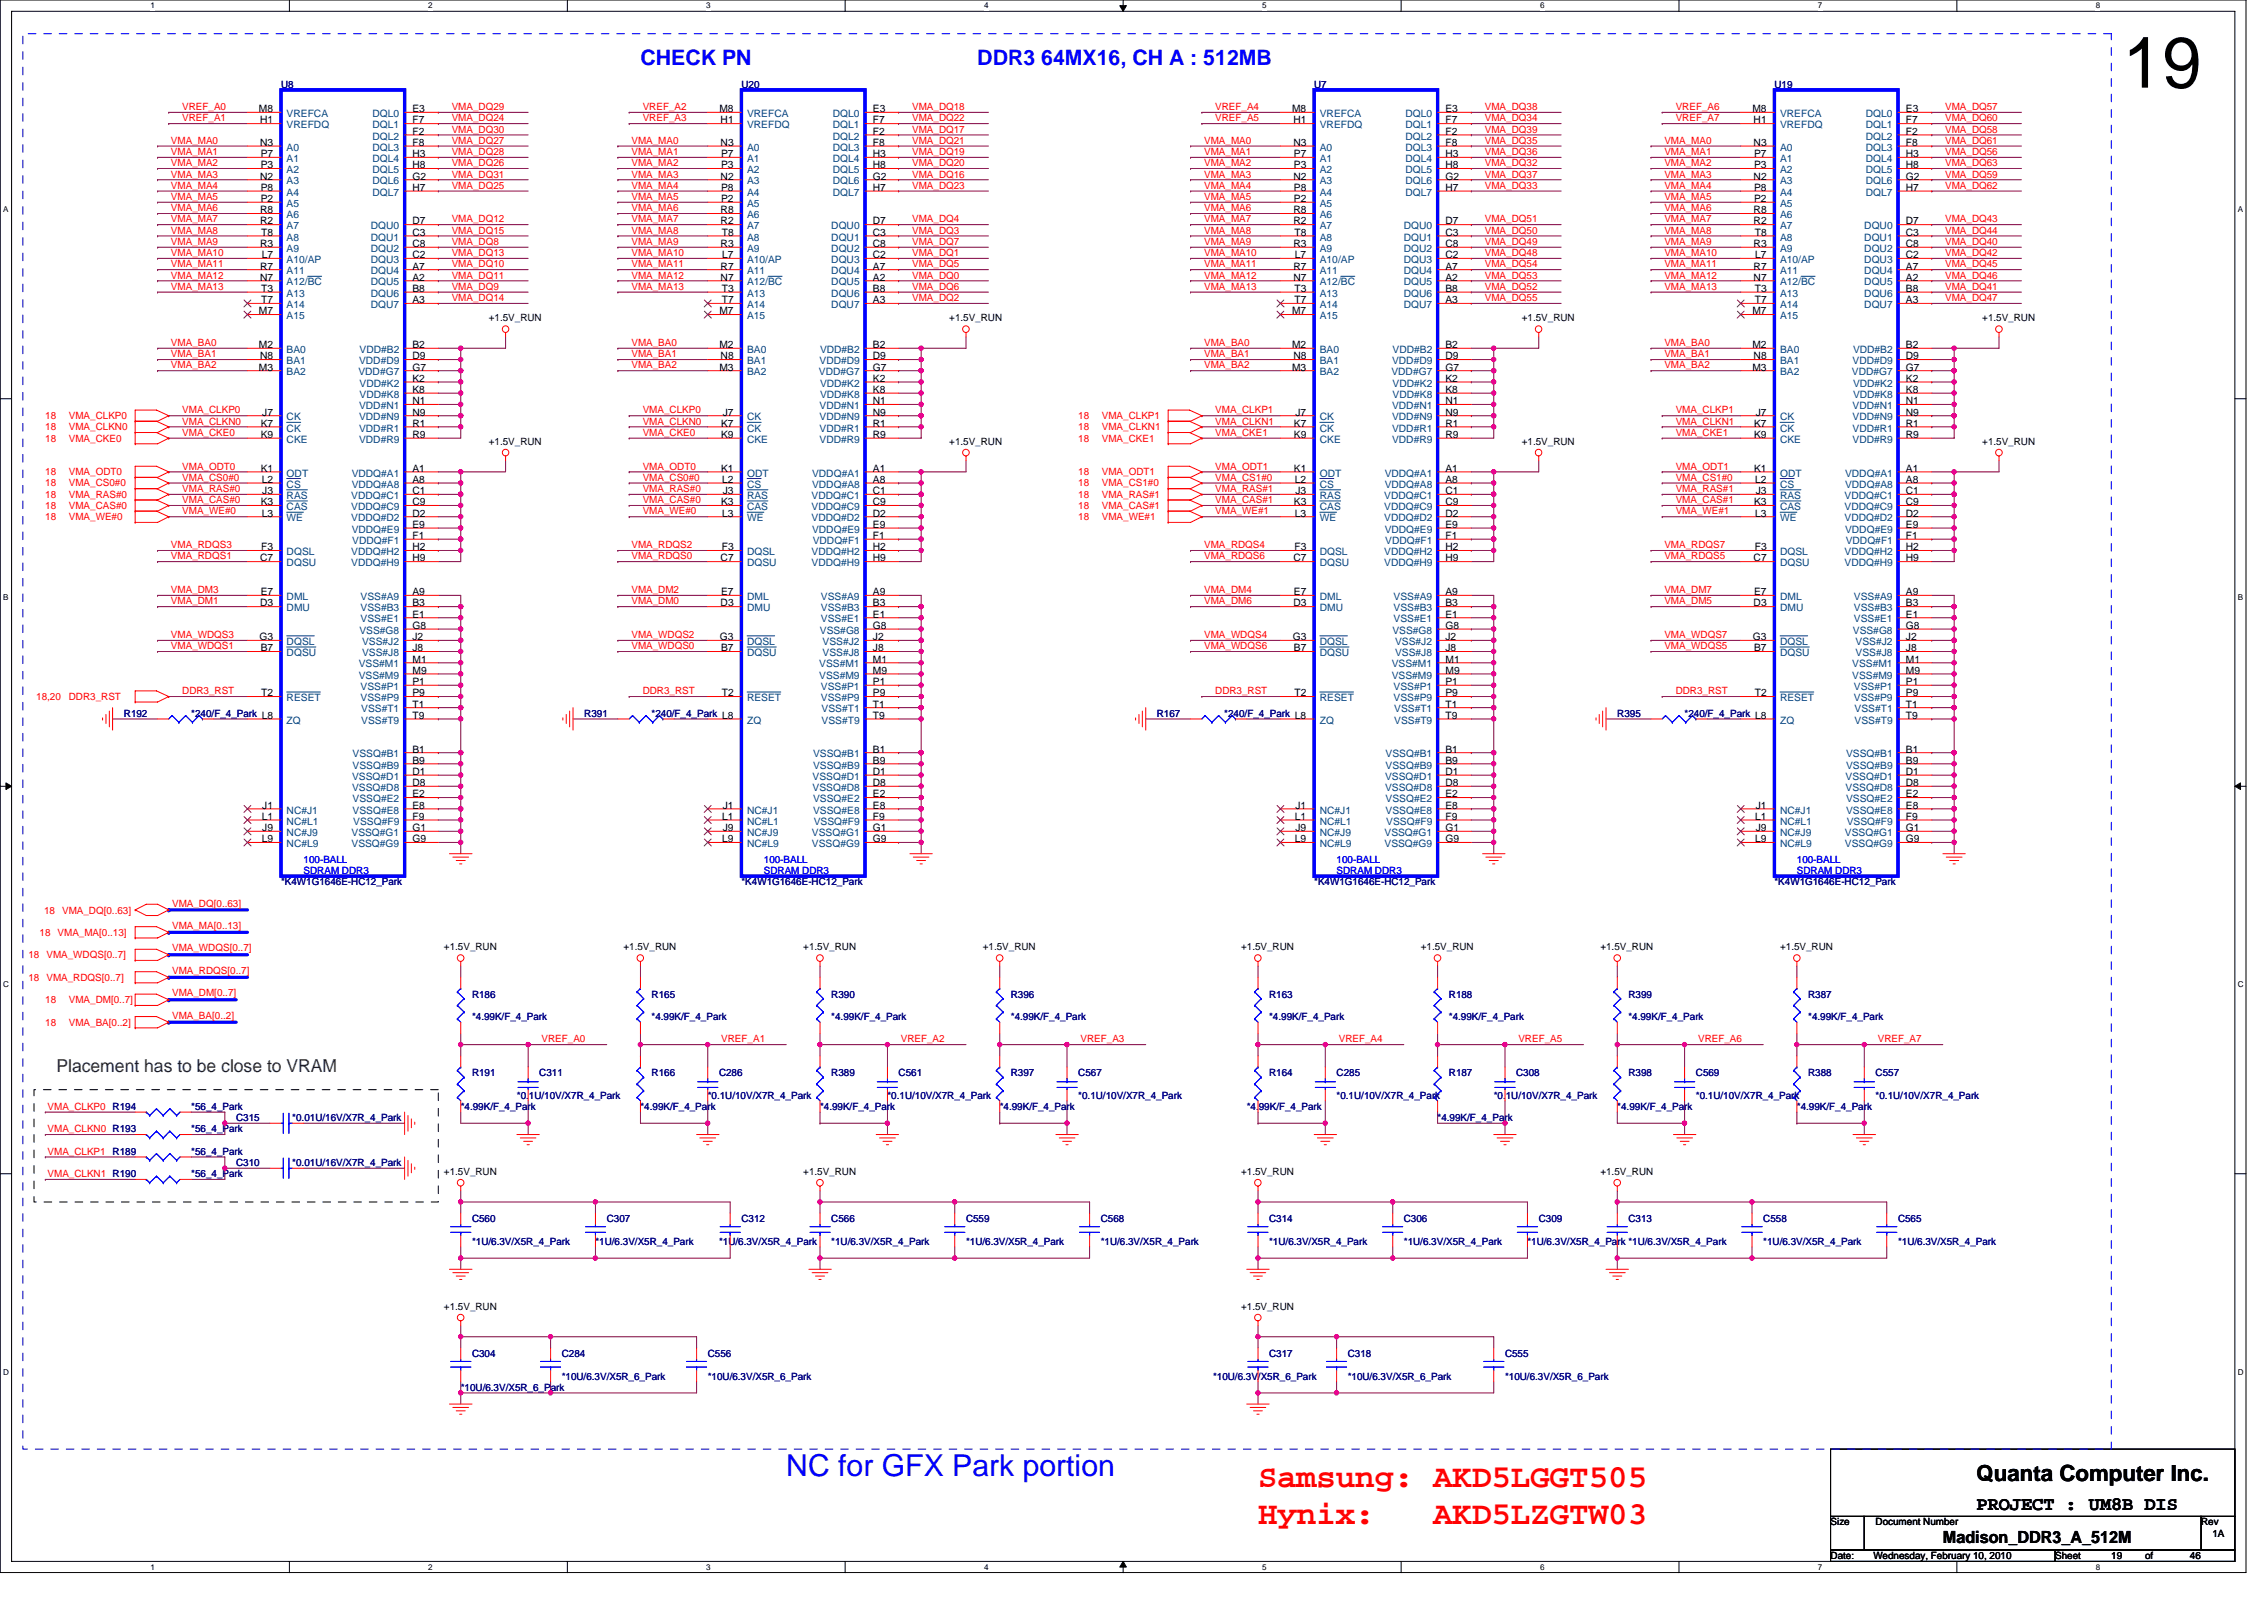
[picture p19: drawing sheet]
<svg xmlns="http://www.w3.org/2000/svg" width="297mm" height="210mm" viewBox="0 0 297 210" stroke-linecap="round" stroke-linejoin="round" font-family="sans-serif">
<defs><g id="words">
<text font-size="9.4" x="278.5" y="11.5">19</text>
<g font-size="4.3" fill="#f00">
<text x="165.1" y="195.1">Samsung: AKD5LGGT505</text>
<text x="165.1" y="199.9">Hynix:</text>
<text x="188" y="199.9">AKD5LZGTW03</text>
</g>
<text font-size="4" fill="#00f" x="103.2" y="193.6">NC for GFX Park portion</text>
<text font-size="2.9" x="259.3" y="194.2">Quanta Computer Inc.</text>
<g font-size="2.8" fill="#00f">
<text x="84" y="8.5">CHECK PN</text>
<text x="128.2" y="8.5">DDR3 64MX16, CH A : 512MB</text>
</g>
<text font-size="2.5" x="259.3" y="198">PROJECT : UM8B DIS</text>
<text font-size="2.3" fill="#008000" x="7.4" y="140.6">Placement has to be close to VRAM</text>
<text font-size="2.2" x="254.9" y="202.4">Madison_DDR3_A_512M</text>
<g font-size="1.3" fill="#000080">
<text x="36.9" y="11.5">U8</text>
<text x="97.3" y="11.5">U20</text>
<text x="172.4" y="11.5">U7</text>
<text x="232.8" y="11.5">U19</text>
<text x="16.3" y="94">R192</text>
<text x="25.1" y="94">*240/F_4_Park L8</text>
<text x="76.7" y="94">R391</text>
<text x="85.5" y="94">*240/F_4_Park L8</text>
<text x="151.8" y="94">R167</text>
<text x="160.6" y="94">*240/F_4_Park L8</text>
<text x="212.2" y="94">R395</text>
<text x="221" y="94">*240/F_4_Park L8</text>
<text x="36.9" y="116.1">*K4W1G1646E-HC12_Park</text>
<text x="97.3" y="116.1">*K4W1G1646E-HC12_Park</text>
<text x="172.4" y="116.1">*K4W1G1646E-HC12_Park</text>
<text x="232.8" y="116.1">*K4W1G1646E-HC12_Park</text>
<text x="61.9" y="130.8">R186</text>
<text x="85.5" y="130.8">R165</text>
<text x="109.1" y="130.8">R390</text>
<text x="132.6" y="130.8">R396</text>
<text x="166.5" y="130.8">R163</text>
<text x="190.1" y="130.8">R188</text>
<text x="213.7" y="130.8">R399</text>
<text x="237.2" y="130.8">R387</text>
<text x="61.9" y="133.8">*4.99K/F_4_Park</text>
<text x="85.5" y="133.8">*4.99K/F_4_Park</text>
<text x="109.1" y="133.8">*4.99K/F_4_Park</text>
<text x="132.6" y="133.8">*4.99K/F_4_Park</text>
<text x="166.5" y="133.8">*4.99K/F_4_Park</text>
<text x="190.1" y="133.8">*4.99K/F_4_Park</text>
<text x="213.7" y="133.8">*4.99K/F_4_Park</text>
<text x="237.2" y="133.8">*4.99K/F_4_Park</text>
<text x="61.9" y="141.1">R191</text>
<text x="70.8" y="141.1">C311</text>
<text x="85.5" y="141.1">R166</text>
<text x="94.3" y="141.1">C286</text>
<text x="109.1" y="141.1">R389</text>
<text x="117.9" y="141.1">C561</text>
<text x="132.6" y="141.1">R397</text>
<text x="141.5" y="141.1">C567</text>
<text x="166.5" y="141.1">R164</text>
<text x="175.4" y="141.1">C285</text>
<text x="190.1" y="141.1">R187</text>
<text x="198.9" y="141.1">C308</text>
<text x="213.7" y="141.1">R398</text>
<text x="222.5" y="141.1">C569</text>
<text x="237.2" y="141.1">R388</text>
<text x="246.1" y="141.1">C557</text>
<text x="25.1" y="148.5">*56_4_Park</text>
<text x="25.1" y="145.6">*56_4_Park</text>
<text x="31" y="147">C315</text>
<text x="38.3" y="147">*0.01U/16V/X7R_4_Park</text>
<text x="60.4" y="145.6">*4.99K/F_4_Park</text>
<text x="67.8" y="144.1">*0.1U/10V/X7R_4_Park</text>
<text x="84" y="145.6">*4.99K/F_4_Park</text>
<text x="92.9" y="144.1">*0.1U/10V/X7R_4_Park</text>
<text x="107.6" y="145.6">*4.99K/F_4_Park</text>
<text x="116.4" y="144.1">*0.1U/10V/X7R_4_Park</text>
<text x="131.2" y="145.6">*4.99K/F_4_Park</text>
<text x="141.5" y="144.1">*0.1U/10V/X7R_4_Park</text>
<text x="163.6" y="145.6">*4.99K/F_4_Park</text>
<text x="175.4" y="144.1">*0.1U/10V/X7R_4_Park</text>
<text x="188.6" y="147">*4.99K/F_4_Park</text>
<text x="196" y="144.1">*0.1U/10V/X7R_4_Park</text>
<text x="212.2" y="145.6">*4.99K/F_4_Park</text>
<text x="222.5" y="144.1">*0.1U/10V/X7R_4_Park</text>
<text x="235.8" y="145.6">*4.99K/F_4_Park</text>
<text x="246.1" y="144.1">*0.1U/10V/X7R_4_Park</text>
<text x="25.1" y="154.4">*56_4_Park</text>
<text x="25.1" y="151.5">*56_4_Park</text>
<text x="31" y="152.9">C310</text>
<text x="38.3" y="152.9">*0.01U/16V/X7R_4_Park</text>
<text x="61.9" y="160.3">C560</text>
<text x="79.6" y="160.3">C307</text>
<text x="97.3" y="160.3">C312</text>
<text x="109.1" y="160.3">C566</text>
<text x="126.7" y="160.3">C559</text>
<text x="144.4" y="160.3">C568</text>
<text x="166.5" y="160.3">C314</text>
<text x="184.2" y="160.3">C306</text>
<text x="201.9" y="160.3">C309</text>
<text x="213.7" y="160.3">C313</text>
<text x="231.3" y="160.3">C558</text>
<text x="249" y="160.3">C565</text>
<text x="61.9" y="163.2">*1U/6.3V/X5R_4_Park</text>
<text x="78.1" y="163.2">*1U/6.3V/X5R_4_Park</text>
<text x="94.3" y="163.2">*1U/6.3V/X5R_4_Park</text>
<text x="109.1" y="163.2">*1U/6.3V/X5R_4_Park</text>
<text x="126.7" y="163.2">*1U/6.3V/X5R_4_Park</text>
<text x="144.4" y="163.2">*1U/6.3V/X5R_4_Park</text>
<text x="166.5" y="163.2">*1U/6.3V/X5R_4_Park</text>
<text x="184.2" y="163.2">*1U/6.3V/X5R_4_Park</text>
<text x="200.4" y="163.2">*1U/6.3V/X5R_4_Park *1U/6.3V/X5R_4_Park</text>
<text x="231.3" y="163.2">*1U/6.3V/X5R_4_Park</text>
<text x="249" y="163.2">*1U/6.3V/X5R_4_Park</text>
<text x="61.9" y="178">C304</text>
<text x="73.7" y="178">C284</text>
<text x="92.9" y="178">C556</text>
<text x="166.5" y="178">C317</text>
<text x="176.8" y="178">C318</text>
<text x="197.5" y="178">C555</text>
<text x="60.4" y="182.4">*10U/6.3V/X5R_6_Park</text>
<text x="73.7" y="180.9">*10U/6.3V/X5R_6_Park</text>
<text x="92.9" y="180.9">*10U/6.3V/X5R_6_Park</text>
<text x="159.1" y="180.9">*10U/6.3V/X5R_6_Park</text>
<text x="176.8" y="180.9">*10U/6.3V/X5R_6_Park</text>
<text x="197.5" y="180.9">*10U/6.3V/X5R_6_Park</text>
</g>
<g font-size="1.3" fill="#f00">
<text x="23.9" y="15.9">VREF_A1</text>
<text x="23.9" y="14.4">VREF_A0</text>
<text x="59.3" y="17.4">VMA_DQ30</text>
<text x="59.3" y="15.9">VMA_DQ24</text>
<text x="59.3" y="14.4">VMA_DQ29</text>
<text x="84.3" y="15.9">VREF_A3</text>
<text x="84.3" y="14.4">VREF_A2</text>
<text x="119.7" y="14.4">VMA_DQ18</text>
<text x="119.7" y="17.4">VMA_DQ17</text>
<text x="119.7" y="15.9">VMA_DQ22</text>
<text x="159.4" y="15.9">VREF_A5</text>
<text x="159.4" y="14.4">VREF_A4</text>
<text x="194.8" y="14.4">VMA_DQ38</text>
<text x="194.8" y="15.9">VMA_DQ34</text>
<text x="194.8" y="17.4">VMA_DQ39</text>
<text x="219.9" y="15.9">VREF_A7</text>
<text x="219.9" y="14.4">VREF_A6</text>
<text x="255.2" y="15.9">VMA_DQ60</text>
<text x="255.2" y="17.4">VMA_DQ58</text>
<text x="255.2" y="14.4">VMA_DQ57</text>
<text x="22.4" y="20.3">VMA_MA1</text>
<text x="22.4" y="23.3">VMA_MA3</text>
<text x="22.4" y="21.8">VMA_MA2</text>
<text x="22.4" y="18.9">VMA_MA0</text>
<text x="59.3" y="18.9">VMA_DQ27</text>
<text x="59.3" y="23.3">VMA_DQ31</text>
<text x="59.3" y="21.8">VMA_DQ26</text>
<text x="59.3" y="20.3">VMA_DQ28</text>
<text x="82.8" y="20.3">VMA_MA1</text>
<text x="82.8" y="18.9">VMA_MA0</text>
<text x="82.8" y="23.3">VMA_MA3</text>
<text x="82.8" y="21.8">VMA_MA2</text>
<text x="119.7" y="20.3">VMA_DQ19</text>
<text x="119.7" y="23.3">VMA_DQ16</text>
<text x="119.7" y="18.9">VMA_DQ21</text>
<text x="119.7" y="21.8">VMA_DQ20</text>
<text x="158" y="20.3">VMA_MA1</text>
<text x="158" y="23.3">VMA_MA3</text>
<text x="158" y="21.8">VMA_MA2</text>
<text x="158" y="18.9">VMA_MA0</text>
<text x="194.8" y="21.8">VMA_DQ32</text>
<text x="194.8" y="23.3">VMA_DQ37</text>
<text x="194.8" y="18.9">VMA_DQ35</text>
<text x="194.8" y="20.3">VMA_DQ36</text>
<text x="218.4" y="20.3">VMA_MA1</text>
<text x="218.4" y="23.3">VMA_MA3</text>
<text x="218.4" y="21.8">VMA_MA2</text>
<text x="218.4" y="18.9">VMA_MA0</text>
<text x="255.2" y="23.3">VMA_DQ59</text>
<text x="255.2" y="21.8">VMA_DQ63</text>
<text x="255.2" y="18.9">VMA_DQ61</text>
<text x="255.2" y="20.3">VMA_DQ56</text>
<text x="22.4" y="24.8">VMA_MA4</text>
<text x="22.4" y="29.2">VMA_MA7</text>
<text x="22.4" y="27.7">VMA_MA6</text>
<text x="22.4" y="26.2">VMA_MA5</text>
<text x="59.3" y="24.8">VMA_DQ25</text>
<text x="59.3" y="29.2">VMA_DQ12</text>
<text x="82.8" y="24.8">VMA_MA4</text>
<text x="82.8" y="29.2">VMA_MA7</text>
<text x="82.8" y="27.7">VMA_MA6</text>
<text x="82.8" y="26.2">VMA_MA5</text>
<text x="119.7" y="29.2">VMA_DQ4</text>
<text x="119.7" y="24.8">VMA_DQ23</text>
<text x="158" y="24.8">VMA_MA4</text>
<text x="158" y="29.2">VMA_MA7</text>
<text x="158" y="27.7">VMA_MA6</text>
<text x="158" y="26.2">VMA_MA5</text>
<text x="194.8" y="24.8">VMA_DQ33</text>
<text x="194.8" y="29.2">VMA_DQ51</text>
<text x="218.4" y="24.8">VMA_MA4</text>
<text x="218.4" y="29.2">VMA_MA7</text>
<text x="218.4" y="27.7">VMA_MA6</text>
<text x="218.4" y="26.2">VMA_MA5</text>
<text x="255.2" y="29.2">VMA_DQ43</text>
<text x="255.2" y="24.8">VMA_DQ62</text>
<text x="22.4" y="35.1">VMA_MA11</text>
<text x="22.4" y="32.1">VMA_MA9</text>
<text x="22.4" y="30.6">VMA_MA8</text>
<text x="22.4" y="33.6">VMA_MA10</text>
<text x="59.3" y="32.1">VMA_DQ8</text>
<text x="59.3" y="30.6">VMA_DQ15</text>
<text x="59.3" y="33.6">VMA_DQ13</text>
<text x="59.3" y="35.1">VMA_DQ10</text>
<text x="82.8" y="35.1">VMA_MA11</text>
<text x="82.8" y="32.1">VMA_MA9</text>
<text x="82.8" y="30.6">VMA_MA8</text>
<text x="82.8" y="33.6">VMA_MA10</text>
<text x="119.7" y="32.1">VMA_DQ7</text>
<text x="119.7" y="35.1">VMA_DQ5</text>
<text x="119.7" y="30.6">VMA_DQ3</text>
<text x="119.7" y="33.6">VMA_DQ1</text>
<text x="158" y="35.1">VMA_MA11</text>
<text x="158" y="32.1">VMA_MA9</text>
<text x="158" y="30.6">VMA_MA8</text>
<text x="158" y="33.6">VMA_MA10</text>
<text x="194.8" y="33.6">VMA_DQ48</text>
<text x="194.8" y="35.1">VMA_DQ54</text>
<text x="194.8" y="30.6">VMA_DQ50</text>
<text x="194.8" y="32.1">VMA_DQ49</text>
<text x="218.4" y="35.1">VMA_MA11</text>
<text x="218.4" y="30.6">VMA_MA8</text>
<text x="218.4" y="33.6">VMA_MA10</text>
<text x="218.4" y="32.1">VMA_MA9</text>
<text x="255.2" y="33.6">VMA_DQ42</text>
<text x="255.2" y="30.6">VMA_DQ44</text>
<text x="255.2" y="35.1">VMA_DQ45</text>
<text x="255.2" y="32.1">VMA_DQ40</text>
<text x="22.4" y="38">VMA_MA13</text>
<text x="22.4" y="36.5">VMA_MA12</text>
<text x="59.3" y="39.5">VMA_DQ14</text>
<text x="59.3" y="36.5">VMA_DQ11</text>
<text x="59.3" y="38">VMA_DQ9</text>
<text x="82.8" y="38">VMA_MA13</text>
<text x="82.8" y="36.5">VMA_MA12</text>
<text x="119.7" y="39.5">VMA_DQ2</text>
<text x="119.7" y="38">VMA_DQ6</text>
<text x="119.7" y="36.5">VMA_DQ0</text>
<text x="158" y="38">VMA_MA13</text>
<text x="158" y="36.5">VMA_MA12</text>
<text x="194.8" y="36.5">VMA_DQ53</text>
<text x="194.8" y="38">VMA_DQ52</text>
<text x="194.8" y="39.5">VMA_DQ55</text>
<text x="218.4" y="38">VMA_MA13</text>
<text x="218.4" y="36.5">VMA_MA12</text>
<text x="255.2" y="38">VMA_DQ41</text>
<text x="255.2" y="39.5">VMA_DQ47</text>
<text x="255.2" y="36.5">VMA_DQ46</text>
<text x="22.4" y="46.9">VMA_BA1</text>
<text x="22.4" y="45.4">VMA_BA0</text>
<text x="82.8" y="45.4">VMA_BA0</text>
<text x="82.8" y="46.9">VMA_BA1</text>
<text x="158" y="45.4">VMA_BA0</text>
<text x="158" y="46.9">VMA_BA1</text>
<text x="218.4" y="45.4">VMA_BA0</text>
<text x="218.4" y="46.9">VMA_BA1</text>
<text x="22.4" y="48.3">VMA_BA2</text>
<text x="82.8" y="48.3">VMA_BA2</text>
<text x="158" y="48.3">VMA_BA2</text>
<text x="218.4" y="48.3">VMA_BA2</text>
<text x="5.9" y="57.9">18</text>
<text x="5.9" y="56.4">18</text>
<text x="5.9" y="55">18</text>
<text x="9" y="57.9">VMA_CKE0</text>
<text x="9" y="56.4">VMA_CLKN0</text>
<text x="9" y="55">VMA_CLKP0</text>
<text x="23.9" y="54.2">VMA_CLKP0</text>
<text x="23.9" y="55.7">VMA_CLKN0</text>
<text x="23.9" y="57.2">VMA_CKE0</text>
<text x="84.3" y="54.2">VMA_CLKP0</text>
<text x="84.3" y="55.7">VMA_CLKN0</text>
<text x="84.3" y="57.2">VMA_CKE0</text>
<text x="141.5" y="55">18</text>
<text x="141.5" y="57.9">18</text>
<text x="141.5" y="56.4">18</text>
<text x="144.6" y="55">VMA_CLKP1</text>
<text x="144.6" y="57.9">VMA_CKE1</text>
<text x="144.6" y="56.4">VMA_CLKN1</text>
<text x="159.4" y="57.2">VMA_CKE1</text>
<text x="159.4" y="54.2">VMA_CLKP1</text>
<text x="159.4" y="55.7">VMA_CLKN1</text>
<text x="219.9" y="54.2">VMA_CLKP1</text>
<text x="219.9" y="55.7">VMA_CLKN1</text>
<text x="219.9" y="57.2">VMA_CKE1</text>
<text x="5.9" y="62.3">18</text>
<text x="5.9" y="63.8">18</text>
<text x="5.9" y="65.3">18</text>
<text x="9" y="62.3">VMA_ODT0</text>
<text x="9" y="63.8">VMA_CS0#0</text>
<text x="9" y="65.3">VMA_RAS#0</text>
<text x="23.9" y="64.5">VMA_RAS#0</text>
<text x="23.9" y="66">VMA_CAS#0</text>
<text x="23.9" y="61.6">VMA_ODT0</text>
<text x="23.9" y="63.1">VMA_CS0#0</text>
<text x="84.3" y="64.5">VMA_RAS#0</text>
<text x="84.3" y="63.1">VMA_CS0#0</text>
<text x="84.3" y="61.6">VMA_ODT0</text>
<text x="84.3" y="66">VMA_CAS#0</text>
<text x="141.5" y="65.3">18</text>
<text x="141.5" y="62.3">18</text>
<text x="141.5" y="63.8">18</text>
<text x="144.6" y="65.3">VMA_RAS#1</text>
<text x="144.6" y="62.3">VMA_ODT1</text>
<text x="144.6" y="63.8">VMA_CS1#0</text>
<text x="159.4" y="64.5">VMA_RAS#1</text>
<text x="159.4" y="63.1">VMA_CS1#0</text>
<text x="159.4" y="61.6">VMA_ODT1</text>
<text x="159.4" y="66">VMA_CAS#1</text>
<text x="219.9" y="63.1">VMA_CS1#0</text>
<text x="219.9" y="61.6">VMA_ODT1</text>
<text x="219.9" y="66">VMA_CAS#1</text>
<text x="219.9" y="64.5">VMA_RAS#1</text>
<text x="5.9" y="68.2">18</text>
<text x="5.9" y="66.8">18</text>
<text x="9" y="68.2">VMA_WE#0</text>
<text x="9" y="66.8">VMA_CAS#0</text>
<text x="22.4" y="71.9">VMA_RDQS3</text>
<text x="23.9" y="67.5">VMA_WE#0</text>
<text x="82.8" y="71.9">VMA_RDQS2</text>
<text x="84.3" y="67.5">VMA_WE#0</text>
<text x="141.5" y="66.8">18</text>
<text x="141.5" y="68.2">18</text>
<text x="144.6" y="66.8">VMA_CAS#1</text>
<text x="144.6" y="68.2">VMA_WE#1</text>
<text x="158" y="71.9">VMA_RDQS4</text>
<text x="159.4" y="67.5">VMA_WE#1</text>
<text x="218.4" y="71.9">VMA_RDQS7</text>
<text x="219.9" y="67.5">VMA_WE#1</text>
<text x="22.4" y="73.4">VMA_RDQS1</text>
<text x="22.4" y="77.8">VMA_DM3</text>
<text x="82.8" y="77.8">VMA_DM2</text>
<text x="82.8" y="73.4">VMA_RDQS0</text>
<text x="158" y="77.8">VMA_DM4</text>
<text x="158" y="73.4">VMA_RDQS6</text>
<text x="218.4" y="77.8">VMA_DM7</text>
<text x="218.4" y="73.4">VMA_RDQS5</text>
<text x="22.4" y="83.7">VMA_WDQS3</text>
<text x="22.4" y="79.3">VMA_DM1</text>
<text x="82.8" y="79.3">VMA_DM0</text>
<text x="82.8" y="83.7">VMA_WDQS2</text>
<text x="158" y="79.3">VMA_DM6</text>
<text x="158" y="83.7">VMA_WDQS4</text>
<text x="218.4" y="79.3">VMA_DM5</text>
<text x="218.4" y="83.7">VMA_WDQS7</text>
<text x="22.4" y="85.2">VMA_WDQS1</text>
<text x="82.8" y="85.2">VMA_WDQS0</text>
<text x="158" y="85.2">VMA_WDQS6</text>
<text x="218.4" y="85.2">VMA_WDQS5</text>
<text x="4.8" y="91.8">18,20</text>
<text x="9" y="91.8">DDR3_RST</text>
<text x="23.9" y="91.1">DDR3_RST</text>
<text x="84.3" y="91.1">DDR3_RST</text>
<text x="159.4" y="91.1">DDR3_RST</text>
<text x="219.9" y="91.1">DDR3_RST</text>
<text x="5.8" y="119.9">18 VMA_DQ[0..63]</text>
<text x="22.6" y="118.9">VMA_DQ[0..63]</text>
<text x="3.7" y="125.7">18</text>
<text x="5.2" y="122.7">18 VMA_MA[0..13]</text>
<text x="6.1" y="125.7">VMA_WDQS[0..7]</text>
<text x="22.6" y="121.8">VMA_MA[0..13]</text>
<text x="22.6" y="124.8">VMA_WDQS[0..7]</text>
<text x="3.7" y="128.6">18</text>
<text x="5.9" y="131.6">18</text>
<text x="6.1" y="128.6">VMA_RDQS[0..7]</text>
<text x="9" y="131.6">VMA_DM[0..7]</text>
<text x="22.6" y="127.7">VMA_RDQS[0..7]</text>
<text x="22.6" y="130.7">VMA_DM[0..7]</text>
<text x="5.9" y="134.5">18</text>
<text x="9" y="134.5">VMA_BA[0..2]</text>
<text x="22.6" y="133.6">VMA_BA[0..2]</text>
<text x="71.1" y="136.7">VREF_A0</text>
<text x="94.6" y="136.7">VREF_A1</text>
<text x="118.2" y="136.7">VREF_A2</text>
<text x="141.8" y="136.7">VREF_A3</text>
<text x="175.7" y="136.7">VREF_A4</text>
<text x="199.2" y="136.7">VREF_A5</text>
<text x="222.8" y="136.7">VREF_A6</text>
<text x="246.4" y="136.7">VREF_A7</text>
<text x="6.2" y="145.6">VMA_CLKP0 R194</text>
<text x="6.2" y="148.5">VMA_CLKN0 R193</text>
<text x="6.2" y="151.4">VMA_CLKP1 R189</text>
<text x="6.2" y="154.4">VMA_CLKN1 R190</text>
</g>
<g font-size="1.3">
<text x="34" y="14.7">M8</text>
<text x="34.1" y="16.2">H1</text>
<text x="54.1" y="14.7">E3</text>
<text x="54.1" y="16.2">F7</text>
<text x="54.1" y="17.7">F2</text>
<text x="94.4" y="14.7">M8</text>
<text x="94.5" y="16.2">H1</text>
<text x="114.5" y="14.7">E3</text>
<text x="114.5" y="16.2">F7</text>
<text x="114.5" y="17.7">F2</text>
<text x="169.5" y="14.7">M8</text>
<text x="169.7" y="16.2">H1</text>
<text x="189.6" y="14.7">E3</text>
<text x="189.6" y="16.2">F7</text>
<text x="189.6" y="17.7">F2</text>
<text x="229.9" y="14.7">M8</text>
<text x="230.1" y="16.2">H1</text>
<text x="250.1" y="14.7">E3</text>
<text x="250.1" y="16.2">F7</text>
<text x="250.1" y="17.7">F2</text>
<text x="34.1" y="23.6">N2</text>
<text x="34.1" y="19.1">N3</text>
<text x="34.2" y="22.1">P3</text>
<text x="34.2" y="20.6">P7</text>
<text x="54.1" y="19.1">F8</text>
<text x="54.1" y="20.6">H3</text>
<text x="54.1" y="22.1">H8</text>
<text x="54.1" y="23.6">G2</text>
<text x="94.5" y="23.6">N2</text>
<text x="94.5" y="19.1">N3</text>
<text x="94.6" y="22.1">P3</text>
<text x="94.6" y="20.6">P7</text>
<text x="114.5" y="19.1">F8</text>
<text x="114.5" y="20.6">H3</text>
<text x="114.5" y="22.1">H8</text>
<text x="114.5" y="23.6">G2</text>
<text x="169.7" y="23.6">N2</text>
<text x="169.7" y="19.1">N3</text>
<text x="169.8" y="22.1">P3</text>
<text x="169.8" y="20.6">P7</text>
<text x="189.6" y="19.1">F8</text>
<text x="189.6" y="20.6">H3</text>
<text x="189.6" y="22.1">H8</text>
<text x="189.6" y="23.6">G2</text>
<text x="230.1" y="23.6">N2</text>
<text x="230.1" y="19.1">N3</text>
<text x="230.1" y="22.1">P3</text>
<text x="230.1" y="20.6">P7</text>
<text x="250.1" y="19.1">F8</text>
<text x="250.1" y="20.6">H3</text>
<text x="250.1" y="22.1">H8</text>
<text x="250.1" y="23.6">G2</text>
<text x="34.1" y="28">R8</text>
<text x="34.1" y="29.4">R2</text>
<text x="34.2" y="25">P8</text>
<text x="34.2" y="26.5">P2</text>
<text x="54.1" y="29.4">D7</text>
<text x="54.1" y="25">H7</text>
<text x="94.5" y="28">R8</text>
<text x="94.5" y="29.4">R2</text>
<text x="94.6" y="25">P8</text>
<text x="94.6" y="26.5">P2</text>
<text x="114.5" y="29.4">D7</text>
<text x="114.5" y="25">H7</text>
<text x="169.7" y="28">R8</text>
<text x="169.7" y="29.4">R2</text>
<text x="169.8" y="25">P8</text>
<text x="169.8" y="26.5">P2</text>
<text x="189.6" y="29.4">D7</text>
<text x="189.6" y="25">H7</text>
<text x="230.1" y="28">R8</text>
<text x="230.1" y="29.4">R2</text>
<text x="230.1" y="25">P8</text>
<text x="230.1" y="26.5">P2</text>
<text x="250.1" y="29.4">D7</text>
<text x="250.1" y="25">H7</text>
<text x="34.1" y="32.4">R3</text>
<text x="34.1" y="35.3">R7</text>
<text x="34.3" y="30.9">T8</text>
<text x="34.4" y="33.9">L7</text>
<text x="54.1" y="30.9">C3</text>
<text x="54.1" y="32.4">C8</text>
<text x="54.1" y="33.9">C2</text>
<text x="54.1" y="35.3">A7</text>
<text x="94.5" y="32.4">R3</text>
<text x="94.5" y="35.3">R7</text>
<text x="94.7" y="30.9">T8</text>
<text x="94.8" y="33.9">L7</text>
<text x="114.5" y="30.9">C3</text>
<text x="114.5" y="32.4">C8</text>
<text x="114.5" y="33.9">C2</text>
<text x="114.5" y="35.3">A7</text>
<text x="169.7" y="32.4">R3</text>
<text x="169.7" y="35.3">R7</text>
<text x="169.8" y="30.9">T8</text>
<text x="169.9" y="33.9">L7</text>
<text x="189.6" y="30.9">C3</text>
<text x="189.6" y="32.4">C8</text>
<text x="189.6" y="33.9">C2</text>
<text x="189.6" y="35.3">A7</text>
<text x="230.1" y="32.4">R3</text>
<text x="230.1" y="35.3">R7</text>
<text x="230.2" y="30.9">T8</text>
<text x="230.3" y="33.9">L7</text>
<text x="250.1" y="30.9">C3</text>
<text x="250.1" y="32.4">C8</text>
<text x="250.1" y="33.9">C2</text>
<text x="250.1" y="35.3">A7</text>
<text x="34" y="41.2">M7</text>
<text x="34.1" y="36.8">N7</text>
<text x="34.3" y="38.3">T3</text>
<text x="34.3" y="39.8">T7</text>
<text x="54.1" y="36.8">A2</text>
<text x="54.1" y="38.3">B8</text>
<text x="54.1" y="39.8">A3</text>
<text x="94.4" y="41.2">M7</text>
<text x="94.5" y="36.8">N7</text>
<text x="94.7" y="38.3">T3</text>
<text x="94.7" y="39.8">T7</text>
<text x="114.5" y="36.8">A2</text>
<text x="114.5" y="38.3">B8</text>
<text x="114.5" y="39.8">A3</text>
<text x="169.5" y="41.2">M7</text>
<text x="169.7" y="36.8">N7</text>
<text x="169.8" y="38.3">T3</text>
<text x="169.8" y="39.8">T7</text>
<text x="189.6" y="36.8">A2</text>
<text x="189.6" y="38.3">B8</text>
<text x="189.6" y="39.8">A3</text>
<text x="229.9" y="41.2">M7</text>
<text x="230.1" y="36.8">N7</text>
<text x="230.2" y="38.3">T3</text>
<text x="230.2" y="39.8">T7</text>
<text x="250.1" y="36.8">A2</text>
<text x="250.1" y="38.3">B8</text>
<text x="250.1" y="39.8">A3</text>
<text x="34" y="45.7">M2</text>
<text x="34.1" y="47.1">N8</text>
<text x="54.1" y="45.7">B2</text>
<text x="54.1" y="47.1">D9</text>
<text x="64.1" y="42.1">+1.5V_RUN</text>
<text x="94.4" y="45.7">M2</text>
<text x="94.5" y="47.1">N8</text>
<text x="114.5" y="45.7">B2</text>
<text x="114.5" y="47.1">D9</text>
<text x="124.5" y="42.1">+1.5V_RUN</text>
<text x="169.5" y="45.7">M2</text>
<text x="169.7" y="47.1">N8</text>
<text x="189.6" y="45.7">B2</text>
<text x="189.6" y="47.1">D9</text>
<text x="199.7" y="42.1">+1.5V_RUN</text>
<text x="229.9" y="45.7">M2</text>
<text x="230.1" y="47.1">N8</text>
<text x="250.1" y="45.7">B2</text>
<text x="250.1" y="47.1">D9</text>
<text x="260.1" y="42.1">+1.5V_RUN</text>
<text x="34" y="48.6">M3</text>
<text x="54.1" y="50.1">K2</text>
<text x="54.1" y="51.5">K8</text>
<text x="54.1" y="53">N1</text>
<text x="54.1" y="48.6">G7</text>
<text x="94.4" y="48.6">M3</text>
<text x="114.5" y="50.1">K2</text>
<text x="114.5" y="51.5">K8</text>
<text x="114.5" y="53">N1</text>
<text x="114.5" y="48.6">G7</text>
<text x="169.5" y="48.6">M3</text>
<text x="189.6" y="50.1">K2</text>
<text x="189.6" y="51.5">K8</text>
<text x="189.6" y="53">N1</text>
<text x="189.6" y="48.6">G7</text>
<text x="229.9" y="48.6">M3</text>
<text x="250.1" y="50.1">K2</text>
<text x="250.1" y="51.5">K8</text>
<text x="250.1" y="53">N1</text>
<text x="250.1" y="48.6">G7</text>
<text x="34.2" y="57.4">K9</text>
<text x="34.2" y="56">K7</text>
<text x="34.4" y="54.5">J7</text>
<text x="54.1" y="54.5">N9</text>
<text x="54.1" y="56">R1</text>
<text x="54.1" y="57.4">R9</text>
<text x="64.1" y="58.4">+1.5V_RUN</text>
<text x="94.6" y="57.4">K9</text>
<text x="94.6" y="56">K7</text>
<text x="94.8" y="54.5">J7</text>
<text x="114.5" y="54.5">N9</text>
<text x="114.5" y="56">R1</text>
<text x="114.5" y="57.4">R9</text>
<text x="124.5" y="58.4">+1.5V_RUN</text>
<text x="169.8" y="57.4">K9</text>
<text x="169.8" y="56">K7</text>
<text x="170" y="54.5">J7</text>
<text x="189.6" y="54.5">N9</text>
<text x="189.6" y="56">R1</text>
<text x="189.6" y="57.4">R9</text>
<text x="199.7" y="58.4">+1.5V_RUN</text>
<text x="230.1" y="57.4">K9</text>
<text x="230.1" y="56">K7</text>
<text x="230.4" y="54.5">J7</text>
<text x="250.1" y="54.5">N9</text>
<text x="250.1" y="56">R1</text>
<text x="250.1" y="57.4">R9</text>
<text x="260.1" y="58.4">+1.5V_RUN</text>
<text x="34.2" y="61.9">K1</text>
<text x="34.4" y="63.3">L2</text>
<text x="34.4" y="64.8">J3</text>
<text x="54.1" y="61.9">A1</text>
<text x="54.1" y="63.3">A8</text>
<text x="54.1" y="64.8">C1</text>
<text x="94.6" y="61.9">K1</text>
<text x="94.8" y="63.3">L2</text>
<text x="94.8" y="64.8">J3</text>
<text x="114.5" y="61.9">A1</text>
<text x="114.5" y="63.3">A8</text>
<text x="114.5" y="64.8">C1</text>
<text x="169.8" y="61.9">K1</text>
<text x="169.9" y="63.3">L2</text>
<text x="170" y="64.8">J3</text>
<text x="189.6" y="61.9">A1</text>
<text x="189.6" y="63.3">A8</text>
<text x="189.6" y="64.8">C1</text>
<text x="230.1" y="61.9">K1</text>
<text x="230.3" y="63.3">L2</text>
<text x="230.4" y="64.8">J3</text>
<text x="250.1" y="61.9">A1</text>
<text x="250.1" y="63.3">A8</text>
<text x="250.1" y="64.8">C1</text>
<text x="34.2" y="66.3">K3</text>
<text x="34.4" y="67.8">L3</text>
<text x="54.1" y="70.7">F1</text>
<text x="54.1" y="69.2">E9</text>
<text x="54.1" y="66.3">C9</text>
<text x="54.1" y="67.8">D2</text>
<text x="94.6" y="66.3">K3</text>
<text x="94.8" y="67.8">L3</text>
<text x="114.5" y="70.7">F1</text>
<text x="114.5" y="69.2">E9</text>
<text x="114.5" y="66.3">C9</text>
<text x="114.5" y="67.8">D2</text>
<text x="169.8" y="66.3">K3</text>
<text x="169.9" y="67.8">L3</text>
<text x="189.6" y="70.7">F1</text>
<text x="189.6" y="69.2">E9</text>
<text x="189.6" y="66.3">C9</text>
<text x="189.6" y="67.8">D2</text>
<text x="230.1" y="66.3">K3</text>
<text x="230.3" y="67.8">L3</text>
<text x="250.1" y="70.7">F1</text>
<text x="250.1" y="69.2">E9</text>
<text x="250.1" y="66.3">C9</text>
<text x="250.1" y="67.8">D2</text>
<text x="34.1" y="73.6">C7</text>
<text x="34.3" y="72.2">F3</text>
<text x="54.1" y="72.2">H2</text>
<text x="54.1" y="73.6">H9</text>
<text x="94.5" y="73.6">C7</text>
<text x="94.7" y="72.2">F3</text>
<text x="114.5" y="72.2">H2</text>
<text x="114.5" y="73.6">H9</text>
<text x="169.7" y="73.6">C7</text>
<text x="169.8" y="72.2">F3</text>
<text x="189.6" y="72.2">H2</text>
<text x="189.6" y="73.6">H9</text>
<text x="230.1" y="73.6">C7</text>
<text x="230.2" y="72.2">F3</text>
<text x="250.1" y="72.2">H2</text>
<text x="250.1" y="73.6">H9</text>
<text x="34.1" y="84">G3</text>
<text x="34.1" y="79.5">D3</text>
<text x="34.2" y="78.1">E7</text>
<text x="54.1" y="78.1">A9</text>
<text x="54.1" y="81">E1</text>
<text x="54.1" y="79.5">B3</text>
<text x="54.1" y="84">J2</text>
<text x="54.1" y="82.5">G8</text>
<text x="94.5" y="84">G3</text>
<text x="94.5" y="79.5">D3</text>
<text x="94.6" y="78.1">E7</text>
<text x="114.5" y="78.1">A9</text>
<text x="114.5" y="81">E1</text>
<text x="114.5" y="79.5">B3</text>
<text x="114.5" y="82.5">G8</text>
<text x="114.5" y="84">J2</text>
<text x="169.6" y="84">G3</text>
<text x="169.7" y="79.5">D3</text>
<text x="169.8" y="78.1">E7</text>
<text x="189.6" y="78.1">A9</text>
<text x="189.6" y="81">E1</text>
<text x="189.6" y="79.5">B3</text>
<text x="189.6" y="84">J2</text>
<text x="189.6" y="82.5">G8</text>
<text x="230" y="84">G3</text>
<text x="230.1" y="79.5">D3</text>
<text x="230.1" y="78.1">E7</text>
<text x="250.1" y="78.1">A9</text>
<text x="250.1" y="81">E1</text>
<text x="250.1" y="79.5">B3</text>
<text x="250.1" y="84">J2</text>
<text x="250.1" y="82.5">G8</text>
<text x="34.2" y="85.4">B7</text>
<text x="54.1" y="89.9">P1</text>
<text x="54.1" y="85.4">J8</text>
<text x="54.1" y="86.9">M1</text>
<text x="54.1" y="88.4">M9</text>
<text x="94.6" y="85.4">B7</text>
<text x="114.5" y="86.9">M1</text>
<text x="114.5" y="88.4">M9</text>
<text x="114.5" y="89.9">P1</text>
<text x="114.5" y="85.4">J8</text>
<text x="169.8" y="85.4">B7</text>
<text x="189.6" y="89.9">P1</text>
<text x="189.6" y="85.4">J8</text>
<text x="189.6" y="86.9">M1</text>
<text x="189.6" y="88.4">M9</text>
<text x="230.1" y="85.4">B7</text>
<text x="250.1" y="89.9">P1</text>
<text x="250.1" y="85.4">J8</text>
<text x="250.1" y="86.9">M1</text>
<text x="250.1" y="88.4">M9</text>
<text x="34.3" y="91.3">T2</text>
<text x="54.1" y="91.3">P9</text>
<text x="54.1" y="92.8">T1</text>
<text x="54.1" y="94.3">T9</text>
<text x="94.7" y="91.3">T2</text>
<text x="114.5" y="91.3">P9</text>
<text x="114.5" y="92.8">T1</text>
<text x="114.5" y="94.3">T9</text>
<text x="169.8" y="91.3">T2</text>
<text x="189.6" y="91.3">P9</text>
<text x="189.6" y="92.8">T1</text>
<text x="189.6" y="94.3">T9</text>
<text x="230.2" y="91.3">T2</text>
<text x="250.1" y="91.3">P9</text>
<text x="250.1" y="92.8">T1</text>
<text x="250.1" y="94.3">T9</text>
<text x="54.1" y="98.7">B1</text>
<text x="54.1" y="100.2">B9</text>
<text x="54.1" y="101.6">D1</text>
<text x="114.5" y="98.7">B1</text>
<text x="114.5" y="100.2">B9</text>
<text x="114.5" y="101.6">D1</text>
<text x="189.6" y="98.7">B1</text>
<text x="189.6" y="100.2">B9</text>
<text x="189.6" y="101.6">D1</text>
<text x="250.1" y="98.7">B1</text>
<text x="250.1" y="100.2">B9</text>
<text x="250.1" y="101.6">D1</text>
<text x="34.4" y="107.5">L1</text>
<text x="34.4" y="106.1">J1</text>
<text x="54.1" y="107.5">F9</text>
<text x="54.1" y="104.6">E2</text>
<text x="54.1" y="106.1">E8</text>
<text x="54.1" y="103.1">D8</text>
<text x="94.8" y="107.5">L1</text>
<text x="94.8" y="106.1">J1</text>
<text x="114.5" y="107.5">F9</text>
<text x="114.5" y="104.6">E2</text>
<text x="114.5" y="106.1">E8</text>
<text x="114.5" y="103.1">D8</text>
<text x="169.9" y="107.5">L1</text>
<text x="170" y="106.1">J1</text>
<text x="189.6" y="104.6">E2</text>
<text x="189.6" y="106.1">E8</text>
<text x="189.6" y="103.1">D8</text>
<text x="189.6" y="107.5">F9</text>
<text x="230.3" y="107.5">L1</text>
<text x="230.4" y="106.1">J1</text>
<text x="250.1" y="107.5">F9</text>
<text x="250.1" y="104.6">E2</text>
<text x="250.1" y="106.1">E8</text>
<text x="250.1" y="103.1">D8</text>
<text x="34.4" y="110.5">L9</text>
<text x="34.4" y="109">J9</text>
<text x="54.1" y="109">G1</text>
<text x="54.1" y="110.5">G9</text>
<text x="94.8" y="110.5">L9</text>
<text x="94.8" y="109">J9</text>
<text x="114.5" y="109">G1</text>
<text x="114.5" y="110.5">G9</text>
<text x="169.9" y="110.5">L9</text>
<text x="170" y="109">J9</text>
<text x="189.6" y="109">G1</text>
<text x="189.6" y="110.5">G9</text>
<text x="230.3" y="110.5">L9</text>
<text x="230.4" y="109">J9</text>
<text x="250.1" y="109">G1</text>
<text x="250.1" y="110.5">G9</text>
<text x="58.2" y="124.7">+1.5V_RUN</text>
<text x="81.8" y="124.7">+1.5V_RUN</text>
<text x="105.4" y="124.7">+1.5V_RUN</text>
<text x="128.9" y="124.7">+1.5V_RUN</text>
<text x="162.8" y="124.7">+1.5V_RUN</text>
<text x="186.4" y="124.7">+1.5V_RUN</text>
<text x="210" y="124.7">+1.5V_RUN</text>
<text x="233.5" y="124.7">+1.5V_RUN</text>
<text x="58.2" y="154.1">+1.5V_RUN</text>
<text x="105.4" y="154.1">+1.5V_RUN</text>
<text x="162.8" y="154.1">+1.5V_RUN</text>
<text x="210" y="154.1">+1.5V_RUN</text>
<text x="58.2" y="171.8">+1.5V_RUN</text>
<text x="162.8" y="171.8">+1.5V_RUN</text>
<text x="240.2" y="200.1">Size</text>
<text x="246.1" y="200.1">Document Number</text>
<text x="288.8" y="200.1">Rev</text>
<text x="290.3" y="201.5">1A</text>
<text x="240.2" y="204.5">Date:</text>
<text x="245.8" y="204.5">Wednesday, February 10, 2010</text>
<text x="269.6" y="204.5">Sheet</text>
<text x="277" y="204.5">19</text>
<text x="281.4" y="204.5">of</text>
<text x="287.3" y="204.5">46</text>
</g>
<g font-size="1.3" fill="#004080">
<text x="37.6" y="15.3">VREFCA</text>
<text x="37.6" y="16.8">VREFDQ</text>
<text x="48.9" y="15.3">DQL0</text>
<text x="48.9" y="16.8">DQL1</text>
<text x="98" y="15.3">VREFCA</text>
<text x="98" y="16.8">VREFDQ</text>
<text x="109.3" y="15.3">DQL0</text>
<text x="109.3" y="16.8">DQL1</text>
<text x="173.2" y="15.3">VREFCA</text>
<text x="173.2" y="16.8">VREFDQ</text>
<text x="184.4" y="15.3">DQL0</text>
<text x="184.4" y="16.8">DQL1</text>
<text x="233.5" y="15.3">VREFCA</text>
<text x="233.5" y="16.8">VREFDQ</text>
<text x="244.8" y="15.3">DQL0</text>
<text x="244.8" y="16.8">DQL1</text>
<text x="37.6" y="22.7">A2</text>
<text x="37.6" y="19.8">A0</text>
<text x="37.6" y="21.3">A1</text>
<text x="48.9" y="18.3">DQL2</text>
<text x="48.9" y="19.8">DQL3</text>
<text x="48.9" y="21.3">DQL4</text>
<text x="48.9" y="22.7">DQL5</text>
<text x="98" y="22.7">A2</text>
<text x="98" y="19.8">A0</text>
<text x="98" y="21.3">A1</text>
<text x="109.3" y="18.3">DQL2</text>
<text x="109.3" y="19.8">DQL3</text>
<text x="109.3" y="21.3">DQL4</text>
<text x="109.3" y="22.7">DQL5</text>
<text x="173.2" y="22.7">A2</text>
<text x="173.2" y="19.8">A0</text>
<text x="173.2" y="21.3">A1</text>
<text x="184.4" y="18.3">DQL2</text>
<text x="184.4" y="19.8">DQL3</text>
<text x="184.4" y="21.3">DQL4</text>
<text x="184.4" y="22.7">DQL5</text>
<text x="233.5" y="22.7">A2</text>
<text x="233.5" y="19.8">A0</text>
<text x="233.5" y="21.3">A1</text>
<text x="244.8" y="18.3">DQL2</text>
<text x="244.8" y="19.8">DQL3</text>
<text x="244.8" y="21.3">DQL4</text>
<text x="244.8" y="22.7">DQL5</text>
<text x="37.6" y="24.2">A3</text>
<text x="37.6" y="25.7">A4</text>
<text x="37.6" y="27.1">A5</text>
<text x="37.6" y="28.6">A6</text>
<text x="48.9" y="24.2">DQL6</text>
<text x="48.9" y="25.7">DQL7</text>
<text x="98" y="24.2">A3</text>
<text x="98" y="25.7">A4</text>
<text x="98" y="27.1">A5</text>
<text x="98" y="28.6">A6</text>
<text x="109.3" y="24.2">DQL6</text>
<text x="109.3" y="25.7">DQL7</text>
<text x="173.2" y="24.2">A3</text>
<text x="173.2" y="25.7">A4</text>
<text x="173.2" y="27.1">A5</text>
<text x="173.2" y="28.6">A6</text>
<text x="184.4" y="24.2">DQL6</text>
<text x="184.4" y="25.7">DQL7</text>
<text x="233.5" y="24.2">A3</text>
<text x="233.5" y="25.7">A4</text>
<text x="233.5" y="27.1">A5</text>
<text x="233.5" y="28.6">A6</text>
<text x="244.8" y="24.2">DQL6</text>
<text x="244.8" y="25.7">DQL7</text>
<text x="37.6" y="30.1">A7</text>
<text x="37.6" y="31.6">A8</text>
<text x="37.6" y="33">A9</text>
<text x="37.6" y="34.5">A10/AP</text>
<text x="37.6" y="36">A11</text>
<text x="48.7" y="31.6">DQU1</text>
<text x="48.7" y="33">DQU2</text>
<text x="48.7" y="34.5">DQU3</text>
<text x="48.7" y="36">DQU4</text>
<text x="48.7" y="30.1">DQU0</text>
<text x="98" y="30.1">A7</text>
<text x="98" y="31.6">A8</text>
<text x="98" y="33">A9</text>
<text x="98" y="34.5">A10/AP</text>
<text x="98" y="36">A11</text>
<text x="109.1" y="31.6">DQU1</text>
<text x="109.1" y="33">DQU2</text>
<text x="109.1" y="34.5">DQU3</text>
<text x="109.1" y="36">DQU4</text>
<text x="109.1" y="30.1">DQU0</text>
<text x="173.2" y="30.1">A7</text>
<text x="173.2" y="31.6">A8</text>
<text x="173.2" y="33">A9</text>
<text x="173.2" y="34.5">A10/AP</text>
<text x="173.2" y="36">A11</text>
<text x="184.2" y="31.6">DQU1</text>
<text x="184.2" y="33">DQU2</text>
<text x="184.2" y="34.5">DQU3</text>
<text x="184.2" y="36">DQU4</text>
<text x="184.2" y="30.1">DQU0</text>
<text x="233.5" y="30.1">A7</text>
<text x="233.5" y="31.6">A8</text>
<text x="233.5" y="33">A9</text>
<text x="233.5" y="34.5">A10/AP</text>
<text x="233.5" y="36">A11</text>
<text x="244.6" y="31.6">DQU1</text>
<text x="244.6" y="33">DQU2</text>
<text x="244.6" y="34.5">DQU3</text>
<text x="244.6" y="36">DQU4</text>
<text x="244.6" y="30.1">DQU0</text>
<text x="37.6" y="37.4">A12/BC</text>
<text x="37.6" y="38.9">A13</text>
<text x="37.6" y="40.4">A14</text>
<text x="37.6" y="41.9">A15</text>
<text x="48.7" y="37.4">DQU5</text>
<text x="48.7" y="38.9">DQU6</text>
<text x="48.7" y="40.4">DQU7</text>
<text x="98" y="37.4">A12/BC</text>
<text x="98" y="38.9">A13</text>
<text x="98" y="40.4">A14</text>
<text x="98" y="41.9">A15</text>
<text x="109.1" y="37.4">DQU5</text>
<text x="109.1" y="38.9">DQU6</text>
<text x="109.1" y="40.4">DQU7</text>
<text x="173.2" y="37.4">A12/BC</text>
<text x="173.2" y="38.9">A13</text>
<text x="173.2" y="40.4">A14</text>
<text x="173.2" y="41.9">A15</text>
<text x="184.2" y="37.4">DQU5</text>
<text x="184.2" y="38.9">DQU6</text>
<text x="184.2" y="40.4">DQU7</text>
<text x="233.5" y="37.4">A12/BC</text>
<text x="233.5" y="38.9">A13</text>
<text x="233.5" y="40.4">A14</text>
<text x="233.5" y="41.9">A15</text>
<text x="244.6" y="37.4">DQU5</text>
<text x="244.6" y="38.9">DQU6</text>
<text x="244.6" y="40.4">DQU7</text>
<text x="37.6" y="46.3">BA0</text>
<text x="37.6" y="47.8">BA1</text>
<text x="47.1" y="47.8">VDD#D9</text>
<text x="47.2" y="46.3">VDD#B2</text>
<text x="98" y="46.3">BA0</text>
<text x="98" y="47.8">BA1</text>
<text x="107.5" y="47.8">VDD#D9</text>
<text x="107.6" y="46.3">VDD#B2</text>
<text x="173.2" y="46.3">BA0</text>
<text x="173.2" y="47.8">BA1</text>
<text x="182.6" y="47.8">VDD#D9</text>
<text x="182.7" y="46.3">VDD#B2</text>
<text x="233.5" y="46.3">BA0</text>
<text x="233.5" y="47.8">BA1</text>
<text x="243.1" y="47.8">VDD#D9</text>
<text x="243.1" y="46.3">VDD#B2</text>
<text x="37.6" y="49.2">BA2</text>
<text x="47" y="49.2">VDD#G7</text>
<text x="47.1" y="53.7">VDD#N1</text>
<text x="47.2" y="50.7">VDD#K2</text>
<text x="47.2" y="52.2">VDD#K8</text>
<text x="98" y="49.2">BA2</text>
<text x="107.4" y="49.2">VDD#G7</text>
<text x="107.5" y="53.7">VDD#N1</text>
<text x="107.6" y="50.7">VDD#K2</text>
<text x="107.6" y="52.2">VDD#K8</text>
<text x="173.2" y="49.2">BA2</text>
<text x="182.6" y="49.2">VDD#G7</text>
<text x="182.6" y="53.7">VDD#N1</text>
<text x="182.7" y="50.7">VDD#K2</text>
<text x="182.7" y="52.2">VDD#K8</text>
<text x="233.5" y="49.2">BA2</text>
<text x="243" y="49.2">VDD#G7</text>
<text x="243.1" y="53.7">VDD#N1</text>
<text x="243.1" y="50.7">VDD#K2</text>
<text x="243.1" y="52.2">VDD#K8</text>
<text x="37.6" y="58.1">CKE</text>
<text x="37.6" y="55.1">CK</text>
<text x="37.6" y="56.6">CK</text>
<text x="47.1" y="55.1">VDD#N9</text>
<text x="47.1" y="56.6">VDD#R1</text>
<text x="47.1" y="58.1">VDD#R9</text>
<text x="98" y="58.1">CKE</text>
<text x="98" y="55.1">CK</text>
<text x="98" y="56.6">CK</text>
<text x="107.5" y="55.1">VDD#N9</text>
<text x="107.5" y="56.6">VDD#R1</text>
<text x="107.5" y="58.1">VDD#R9</text>
<text x="173.2" y="58.1">CKE</text>
<text x="173.2" y="55.1">CK</text>
<text x="173.2" y="56.6">CK</text>
<text x="182.6" y="55.1">VDD#N9</text>
<text x="182.6" y="56.6">VDD#R1</text>
<text x="182.6" y="58.1">VDD#R9</text>
<text x="233.5" y="58.1">CKE</text>
<text x="233.5" y="55.1">CK</text>
<text x="233.5" y="56.6">CK</text>
<text x="243.1" y="55.1">VDD#N9</text>
<text x="243.1" y="56.6">VDD#R1</text>
<text x="243.1" y="58.1">VDD#R9</text>
<text x="37.6" y="65.4">RAS</text>
<text x="37.6" y="64">CS</text>
<text x="37.6" y="62.5">ODT</text>
<text x="46.1" y="65.4">VDDQ#C1</text>
<text x="46.1" y="62.5">VDDQ#A1</text>
<text x="46.1" y="64">VDDQ#A8</text>
<text x="98" y="65.4">RAS</text>
<text x="98" y="64">CS</text>
<text x="98" y="62.5">ODT</text>
<text x="106.5" y="65.4">VDDQ#C1</text>
<text x="106.5" y="62.5">VDDQ#A1</text>
<text x="106.5" y="64">VDDQ#A8</text>
<text x="173.2" y="65.4">RAS</text>
<text x="173.2" y="64">CS</text>
<text x="173.2" y="62.5">ODT</text>
<text x="181.6" y="65.4">VDDQ#C1</text>
<text x="181.7" y="62.5">VDDQ#A1</text>
<text x="181.7" y="64">VDDQ#A8</text>
<text x="233.5" y="65.4">RAS</text>
<text x="233.5" y="64">CS</text>
<text x="233.5" y="62.5">ODT</text>
<text x="242" y="65.4">VDDQ#C1</text>
<text x="242.1" y="62.5">VDDQ#A1</text>
<text x="242.1" y="64">VDDQ#A8</text>
<text x="37.6" y="68.4">WE</text>
<text x="37.6" y="66.9">CAS</text>
<text x="46.1" y="66.9">VDDQ#C9</text>
<text x="46.1" y="68.4">VDDQ#D2</text>
<text x="46.1" y="69.9">VDDQ#E9</text>
<text x="46.2" y="71.3">VDDQ#F1</text>
<text x="98" y="68.4">WE</text>
<text x="98" y="66.9">CAS</text>
<text x="106.5" y="66.9">VDDQ#C9</text>
<text x="106.5" y="68.4">VDDQ#D2</text>
<text x="106.5" y="69.9">VDDQ#E9</text>
<text x="106.6" y="71.3">VDDQ#F1</text>
<text x="173.2" y="68.4">WE</text>
<text x="173.2" y="66.9">CAS</text>
<text x="181.6" y="66.9">VDDQ#C9</text>
<text x="181.6" y="68.4">VDDQ#D2</text>
<text x="181.7" y="69.9">VDDQ#E9</text>
<text x="181.8" y="71.3">VDDQ#F1</text>
<text x="233.5" y="68.4">WE</text>
<text x="233.5" y="66.9">CAS</text>
<text x="242" y="66.9">VDDQ#C9</text>
<text x="242" y="68.4">VDDQ#D2</text>
<text x="242.1" y="69.9">VDDQ#E9</text>
<text x="242.2" y="71.3">VDDQ#F1</text>
<text x="37.6" y="72.8">DQSL</text>
<text x="37.6" y="74.3">DQSU</text>
<text x="46.1" y="72.8">VDDQ#H2</text>
<text x="46.1" y="74.3">VDDQ#H9</text>
<text x="98" y="72.8">DQSL</text>
<text x="98" y="74.3">DQSU</text>
<text x="106.5" y="72.8">VDDQ#H2</text>
<text x="106.5" y="74.3">VDDQ#H9</text>
<text x="173.2" y="72.8">DQSL</text>
<text x="173.2" y="74.3">DQSU</text>
<text x="181.6" y="72.8">VDDQ#H2</text>
<text x="181.6" y="74.3">VDDQ#H9</text>
<text x="233.5" y="72.8">DQSL</text>
<text x="233.5" y="74.3">DQSU</text>
<text x="242" y="72.8">VDDQ#H2</text>
<text x="242" y="74.3">VDDQ#H9</text>
<text x="37.6" y="80.2">DMU</text>
<text x="37.6" y="78.7">DML</text>
<text x="47.2" y="83.1">VSS#G8</text>
<text x="47.3" y="78.7">VSS#A9</text>
<text x="47.3" y="81.6">VSS#E1</text>
<text x="47.3" y="80.2">VSS#B3</text>
<text x="98" y="80.2">DMU</text>
<text x="98" y="78.7">DML</text>
<text x="107.6" y="83.1">VSS#G8</text>
<text x="107.7" y="78.7">VSS#A9</text>
<text x="107.7" y="81.6">VSS#E1</text>
<text x="107.7" y="80.2">VSS#B3</text>
<text x="173.2" y="80.2">DMU</text>
<text x="173.2" y="78.7">DML</text>
<text x="182.7" y="83.1">VSS#G8</text>
<text x="182.8" y="78.7">VSS#A9</text>
<text x="182.8" y="81.6">VSS#E1</text>
<text x="182.8" y="80.2">VSS#B3</text>
<text x="233.5" y="80.2">DMU</text>
<text x="233.5" y="78.7">DML</text>
<text x="243.1" y="83.1">VSS#G8</text>
<text x="243.2" y="78.7">VSS#A9</text>
<text x="243.2" y="81.6">VSS#E1</text>
<text x="243.2" y="80.2">VSS#B3</text>
<text x="37.6" y="86.1">DQSU</text>
<text x="37.6" y="84.6">DQSL</text>
<text x="47.1" y="87.5">VSS#M1</text>
<text x="47.1" y="89">VSS#M9</text>
<text x="47.5" y="84.6">VSS#J2</text>
<text x="47.5" y="86.1">VSS#J8</text>
<text x="98" y="86.1">DQSU</text>
<text x="98" y="84.6">DQSL</text>
<text x="107.5" y="87.5">VSS#M1</text>
<text x="107.5" y="89">VSS#M9</text>
<text x="107.9" y="84.6">VSS#J2</text>
<text x="107.9" y="86.1">VSS#J8</text>
<text x="173.2" y="86.1">DQSU</text>
<text x="173.2" y="84.6">DQSL</text>
<text x="182.6" y="87.5">VSS#M1</text>
<text x="182.6" y="89">VSS#M9</text>
<text x="183" y="84.6">VSS#J2</text>
<text x="183" y="86.1">VSS#J8</text>
<text x="233.5" y="86.1">DQSU</text>
<text x="233.5" y="84.6">DQSL</text>
<text x="243" y="87.5">VSS#M1</text>
<text x="243" y="89">VSS#M9</text>
<text x="243.5" y="84.6">VSS#J2</text>
<text x="243.5" y="86.1">VSS#J8</text>
<text x="37.6" y="94.9">ZQ</text>
<text x="37.6" y="92">RESET</text>
<text x="47.3" y="90.5">VSS#P1</text>
<text x="47.3" y="92">VSS#P9</text>
<text x="47.4" y="93.4">VSS#T1</text>
<text x="47.4" y="94.9">VSS#T9</text>
<text x="98" y="94.9">ZQ</text>
<text x="98" y="92">RESET</text>
<text x="107.7" y="90.5">VSS#P1</text>
<text x="107.7" y="92">VSS#P9</text>
<text x="107.8" y="93.4">VSS#T1</text>
<text x="107.8" y="94.9">VSS#T9</text>
<text x="173.2" y="94.9">ZQ</text>
<text x="173.2" y="92">RESET</text>
<text x="182.8" y="90.5">VSS#P1</text>
<text x="182.8" y="92">VSS#P9</text>
<text x="182.9" y="93.4">VSS#T1</text>
<text x="182.9" y="94.9">VSS#T9</text>
<text x="233.5" y="94.9">ZQ</text>
<text x="233.5" y="92">RESET</text>
<text x="243.2" y="90.5">VSS#P1</text>
<text x="243.2" y="92">VSS#P9</text>
<text x="243.3" y="93.4">VSS#T1</text>
<text x="243.3" y="94.9">VSS#T9</text>
<text x="46.3" y="99.3">VSSQ#B1</text>
<text x="46.3" y="100.8">VSSQ#B9</text>
<text x="106.7" y="99.3">VSSQ#B1</text>
<text x="106.7" y="100.8">VSSQ#B9</text>
<text x="181.8" y="99.3">VSSQ#B1</text>
<text x="181.8" y="100.8">VSSQ#B9</text>
<text x="242.2" y="99.3">VSSQ#B1</text>
<text x="242.2" y="100.8">VSSQ#B9</text>
<text x="37.6" y="106.7">NC#J1</text>
<text x="46.2" y="102.3">VSSQ#D1</text>
<text x="46.2" y="103.7">VSSQ#D8</text>
<text x="46.3" y="105.2">VSSQ#E2</text>
<text x="46.3" y="106.7">VSSQ#E8</text>
<text x="98" y="106.7">NC#J1</text>
<text x="106.6" y="102.3">VSSQ#D1</text>
<text x="106.6" y="103.7">VSSQ#D8</text>
<text x="106.7" y="105.2">VSSQ#E2</text>
<text x="106.7" y="106.7">VSSQ#E8</text>
<text x="173.2" y="106.7">NC#J1</text>
<text x="181.7" y="102.3">VSSQ#D1</text>
<text x="181.7" y="103.7">VSSQ#D8</text>
<text x="181.8" y="105.2">VSSQ#E2</text>
<text x="181.8" y="106.7">VSSQ#E8</text>
<text x="233.5" y="106.7">NC#J1</text>
<text x="242.1" y="102.3">VSSQ#D1</text>
<text x="242.1" y="103.7">VSSQ#D8</text>
<text x="242.2" y="105.2">VSSQ#E2</text>
<text x="242.2" y="106.7">VSSQ#E8</text>
<text x="37.6" y="108.2">NC#L1</text>
<text x="37.6" y="109.6">NC#J9</text>
<text x="37.6" y="111.1">NC#L9</text>
<text x="46.1" y="109.6">VSSQ#G1</text>
<text x="46.1" y="111.1">VSSQ#G9</text>
<text x="46.4" y="108.2">VSSQ#F9</text>
<text x="98" y="108.2">NC#L1</text>
<text x="98" y="109.6">NC#J9</text>
<text x="98" y="111.1">NC#L9</text>
<text x="106.5" y="109.6">VSSQ#G1</text>
<text x="106.5" y="111.1">VSSQ#G9</text>
<text x="106.8" y="108.2">VSSQ#F9</text>
<text x="173.2" y="108.2">NC#L1</text>
<text x="173.2" y="109.6">NC#J9</text>
<text x="173.2" y="111.1">NC#L9</text>
<text x="181.6" y="109.6">VSSQ#G1</text>
<text x="181.6" y="111.1">VSSQ#G9</text>
<text x="181.9" y="108.2">VSSQ#F9</text>
<text x="233.5" y="108.2">NC#L1</text>
<text x="233.5" y="109.6">NC#J9</text>
<text x="233.5" y="111.1">NC#L9</text>
<text x="242.1" y="109.6">VSSQ#G1</text>
<text x="242.1" y="111.1">VSSQ#G9</text>
<text x="242.3" y="108.2">VSSQ#F9</text>
</g>
<g font-size="1.3" fill="#00f">
<text x="39.8" y="113.2">100-BALL</text>
<text x="100.2" y="113.2">100-BALL</text>
<text x="175.4" y="113.2">100-BALL</text>
<text x="235.8" y="113.2">100-BALL</text>
<text x="39.8" y="114.6">SDRAM DDR3</text>
<text x="100.2" y="114.6">SDRAM DDR3</text>
<text x="175.4" y="114.6">SDRAM DDR3</text>
<text x="235.8" y="114.6">SDRAM DDR3</text>
</g>
<g font-size="1.1">
<text x="19.7" y="1.1">1</text>
<text x="56.2" y="1.1">2</text>
<text x="92.7" y="1.1">3</text>
<text x="129.1" y="1.1">4</text>
<text x="165.6" y="1.1">5</text>
<text x="202.1" y="1.1">6</text>
<text x="238.5" y="1.1">7</text>
<text x="275" y="1.1">8</text>
<text x=".4" y="27.8">A</text>
<text x="293.6" y="27.8">A</text>
<text x=".4" y="78.7">B</text>
<text x="293.6" y="78.7">B</text>
<text x=".4" y="129.5">C</text>
<text x="293.6" y="129.5">C</text>
<text x=".4" y="180.3">D</text>
<text x="293.6" y="180.3">D</text>
<text x="19.7" y="205.9">1</text>
<text x="56.2" y="205.9">2</text>
<text x="92.7" y="205.9">3</text>
<text x="129.1" y="205.9">4</text>
<text x="165.6" y="205.9">5</text>
<text x="202.1" y="205.9">6</text>
<text x="238.5" y="205.9">7</text>
<text x="275" y="205.9">8</text>
</g>
</g></defs>
<path d="M0 0h294.7v206.2h-294.7zM1.5 1.5h291.7v203.3h-291.7z" fill="none" stroke="#000" stroke-width=".13"/>
<g fill="#fff">
<path d="M19.7 .1h.6v1.2h-.6z"/>
<path d="M19.7 204.9h.6v1.2h-.6z"/>
</g>
<path d="M38 0v1.5M38 204.8v1.5" fill="none" stroke="#000" stroke-width=".13"/>
<g fill="#fff">
<path d="M56.2 .1h.6v1.2h-.6z"/>
<path d="M56.2 204.9h.6v1.2h-.6z"/>
</g>
<path d="M74.4 0v1.5M74.4 204.8v1.5" fill="none" stroke="#000" stroke-width=".13"/>
<g fill="#fff">
<path d="M92.7 .1h.5v1.2h-.5z"/>
<path d="M92.7 204.9h.5v1.2h-.5z"/>
</g>
<path d="M110.9 0v1.5M110.9 204.8v1.5" fill="none" stroke="#000" stroke-width=".13"/>
<g fill="#fff">
<path d="M129.1 .1h.6v1.2h-.6z"/>
<path d="M129.1 204.9h.6v1.2h-.6z"/>
</g>
<path d="M147.4 0v1.5M147.4 204.8v1.5" fill="none" stroke="#000" stroke-width=".13"/>
<path d="M146.9 .7h.9l-.4 .8zM147.4 204.8l.4 .7h-.9z" fill="#000" stroke="#000" stroke-width=".13"/>
<g fill="#fff">
<path d="M165.6 .1h.6v1.2h-.6z"/>
<path d="M165.6 204.9h.6v1.2h-.6z"/>
</g>
<path d="M183.8 0v1.5M183.8 204.8v1.5" fill="none" stroke="#000" stroke-width=".13"/>
<g fill="#fff">
<path d="M202.1 .1h.5v1.2h-.5z"/>
<path d="M202.1 204.9h.5v1.2h-.5z"/>
</g>
<path d="M220.3 0v1.5M220.3 204.8v1.5" fill="none" stroke="#000" stroke-width=".13"/>
<g fill="#fff">
<path d="M238.5 .1h.6v1.2h-.6z"/>
<path d="M238.5 204.9h.6v1.2h-.6z"/>
</g>
<path d="M256.7 0v1.5M256.7 204.8v1.5" fill="none" stroke="#000" stroke-width=".13"/>
<g fill="#fff">
<path d="M275 .1h.5v1.2h-.5z"/>
<path d="M275 204.9h.5v1.2h-.5z"/>
<path d="M.4 26.9h.7v1.2h-.7z"/>
<path d="M293.6 26.9h.7v1.2h-.7z"/>
<path d="M.4 77.7h.7v1.2h-.7z"/>
<path d="M293.6 77.7h.7v1.2h-.7z"/>
</g>
<path d="M0 52.3h1.5M293.2 52.3h1.5" fill="none" stroke="#000" stroke-width=".13"/>
<g fill="#fff">
<path d="M.4 128.5h.8v1.2h-.8z"/>
<path d="M293.6 128.5h.7v1.2h-.7z"/>
</g>
<path d="M0 103.1h1.5M293.2 103.1h1.5" fill="none" stroke="#000" stroke-width=".13"/>
<path d="M.8 102.7l.7 .4-.7 .4zM293.2 103.1l.8-.4v.8z" fill="#000" stroke="#000" stroke-width=".13"/>
<g fill="#fff">
<path d="M.4 179.3h.8v1.2h-.8z"/>
<path d="M293.6 179.3h.7v1.2h-.7z"/>
</g>
<path d="M0 153.9h1.5M293.2 153.9h1.5M240.2 198.9h4.4v4.4h-4.4zM240.2 190.1h53v8.8h-53zM244.6 198.9h44.2v4.4h-44.2zM288.8 198.9h4.4v4.4h-4.4zM240.2 203.3h29.4v1.5h-29.4zM269.6 203.3h23.6v1.5h-23.6z" fill="none" stroke="#000" stroke-width=".13"/>
<g fill="none" stroke="#800040" stroke-width=".13">
<path d="M20.7 19.2h.1M20.7 19.2h11.8M22.1 16.2h.1M22.1 14.7h.1M22.1 14.7h10.4M22.1 16.2h10.4M57.5 19.2h.1M57.5 17.7h.1M57.5 16.2h.1M57.5 14.7h.1M57.5 14.7h11.8M57.5 19.2h11.8"/>
<path d="M57.5 16.2h11.8M57.5 17.7h11.8M81.1 19.2h.1M81.1 19.2h11.8M82.5 16.2h.1M82.5 14.7h.1M82.5 14.7h10.4M82.5 16.2h10.4M117.9 14.7h.1M117.9 17.7h.1M117.9 16.2h.1M117.9 19.2h.1"/>
<path d="M117.9 14.7h11.8M117.9 19.2h11.8M117.9 16.2h11.8M117.9 17.7h11.8M156.2 19.2h.1M156.2 19.2h11.8M157.7 16.2h.1M157.7 14.7h.1M157.7 14.7h10.3M157.7 16.2h10.3M193 14.7h.1M193 19.2h.1"/>
<path d="M193 16.2h.1M193 17.7h.1M193 14.7h11.8M193 19.2h11.8M193 16.2h11.8M193 17.7h11.8M216.6 19.2h.1M216.6 19.2h11.8M218.1 16.2h.1M218.1 14.7h.1M218.1 14.7h10.3M218.1 16.2h10.3"/>
<path d="M253.4 16.2h.1M253.4 17.7h.1M253.4 19.2h.1M253.4 14.7h.1M253.4 14.7h11.8M253.4 19.2h11.8M253.4 16.2h11.8M253.4 17.7h11.8M20.7 38.3h.1M20.7 20.6h.1M20.7 25.1h.1M20.7 23.6h.1"/>
<path d="M20.7 22.1h.1M20.7 36.8h.1M20.7 35.4h.1M20.7 32.4h.1M20.7 30.9h.1M20.7 29.5h.1M20.7 28h.1M20.7 26.5h.1M20.7 33.9h.1M20.7 25.1h11.8M20.7 22.1h11.8M20.7 23.6h11.8"/>
<path d="M20.7 29.5h11.8M20.7 33.9h11.8M20.7 30.9h11.8M20.7 38.3h11.8M20.7 20.6h11.8M20.7 32.4h11.8M20.7 35.4h11.8M20.7 36.8h11.8M20.7 28h11.8M20.7 26.5h11.8M57.5 25.1h.1M57.5 39.8h.1"/>
<path d="M57.5 32.4h.1M57.5 30.9h.1M57.5 33.9h.1M57.5 29.5h.1M57.5 36.8h.1M57.5 35.4h.1M57.5 23.6h.1M57.5 22.1h.1M57.5 20.6h.1M57.5 38.3h.1M57.5 25.1h11.8M57.5 22.1h11.8"/>
<path d="M57.5 23.6h11.8M57.5 39.8h11.8M57.5 29.5h11.8M57.5 33.9h11.8M57.5 30.9h11.8M57.5 38.3h11.8M57.5 20.6h11.8M57.5 32.4h11.8M57.5 35.4h11.8M57.5 36.8h11.8M81.1 20.6h.1M81.1 38.3h.1"/>
<path d="M81.1 25.1h.1M81.1 23.6h.1M81.1 22.1h.1M81.1 36.8h.1M81.1 35.4h.1M81.1 32.4h.1M81.1 30.9h.1M81.1 29.5h.1M81.1 28h.1M81.1 26.5h.1M81.1 33.9h.1M81.1 25.1h11.8"/>
<path d="M81.1 22.1h11.8M81.1 23.6h11.8M81.1 29.5h11.8M81.1 33.9h11.8M81.1 30.9h11.8M81.1 38.3h11.8M81.1 20.6h11.8M81.1 32.4h11.8M81.1 35.4h11.8M81.1 36.8h11.8M81.1 28h11.8M81.1 26.5h11.8"/>
<path d="M117.9 20.6h.1M117.9 39.8h.1M117.9 32.4h.1M117.9 38.3h.1M117.9 35.4h.1M117.9 29.5h.1M117.9 30.9h.1M117.9 36.8h.1M117.9 33.9h.1M117.9 23.6h.1M117.9 25.1h.1M117.9 22.1h.1"/>
<path d="M117.9 25.1h11.8M117.9 22.1h11.8M117.9 23.6h11.8M117.9 39.8h11.8M117.9 29.5h11.8M117.9 33.9h11.8M117.9 30.9h11.8M117.9 38.3h11.8M117.9 20.6h11.8M117.9 32.4h11.8M117.9 35.4h11.8M117.9 36.8h11.8"/>
<path d="M156.2 20.6h.1M156.2 38.3h.1M156.2 25.1h.1M156.2 23.6h.1M156.2 22.1h.1M156.2 36.8h.1M156.2 35.4h.1M156.2 32.4h.1M156.2 30.9h.1M156.2 29.5h.1M156.2 28h.1M156.2 26.5h.1"/>
<path d="M156.2 33.9h.1M156.2 25.1h11.8M156.2 22.1h11.8M156.2 23.6h11.8M156.2 29.5h11.8M156.2 33.9h11.8M156.2 30.9h11.8M156.2 38.3h11.8M156.2 20.6h11.8M156.2 32.4h11.8M156.2 35.4h11.8M156.2 36.8h11.8"/>
<path d="M156.2 28h11.8M156.2 26.5h11.8M193 25.1h.1M193 22.1h.1M193 23.6h.1M193 20.6h.1M193 33.9h.1M193 35.4h.1M193 36.8h.1M193 38.3h.1M193 29.5h.1M193 30.9h.1"/>
<path d="M193 32.4h.1M193 39.8h.1M193 25.1h11.8M193 22.1h11.8M193 23.6h11.8M193 39.8h11.8M193 29.5h11.8M193 33.9h11.8M193 30.9h11.8M193 38.3h11.8M193 20.6h11.8M193 32.4h11.8"/>
<path d="M193 35.4h11.8M193 36.8h11.8M216.6 20.6h.1M216.6 38.3h.1M216.6 25.1h.1M216.6 23.6h.1M216.6 22.1h.1M216.6 36.8h.1M216.6 35.4h.1M216.6 30.9h.1M216.6 29.5h.1M216.6 28h.1"/>
<path d="M216.6 26.5h.1M216.6 33.9h.1M216.6 32.4h.1M216.6 25.1h11.8M216.6 22.1h11.8M216.6 23.6h11.8M216.6 29.5h11.8M216.6 33.9h11.8M216.6 30.9h11.8M216.6 38.3h11.8M216.6 20.6h11.8M216.6 32.4h11.8"/>
<path d="M216.6 35.4h11.8M216.6 36.8h11.8M216.6 28h11.8M216.6 26.5h11.8M253.4 29.5h.1M253.4 33.9h.1M253.4 30.9h.1M253.4 38.3h.1M253.4 39.8h.1M253.4 23.6h.1M253.4 22.1h.1M253.4 25.1h.1"/>
<path d="M253.4 35.4h.1M253.4 20.6h.1M253.4 36.8h.1M253.4 32.4h.1M253.4 25.1h11.8M253.4 22.1h11.8M253.4 23.6h11.8M253.4 39.8h11.8M253.4 29.5h11.8M253.4 33.9h11.8M253.4 30.9h11.8M253.4 38.3h11.8"/>
<path d="M253.4 20.6h11.8M253.4 32.4h11.8M253.4 35.4h11.8M253.4 36.8h11.8M20.7 47.2h.1M20.7 48.6h.1M20.7 45.7h.1M20.7 47.2h11.8M20.7 48.6h11.8M20.7 45.7h11.8M22.1 54.5h.1M22.1 56h.1"/>
<path d="M22.1 57.5h.1M22.1 54.5h10.4M22.1 56h10.4M22.1 57.5h10.4M57.5 50.1h.1M57.5 51.6h2.9M57.5 54.5h.1M57.5 53h2.9M57.5 48.6h.1M57.5 47.2h.1M57.5 56h.1M57.5 45.7h2.9"/>
<path d="M57.5 54.5h2.9M57.5 56h2.9M57.5 47.2h2.9M57.5 48.6h2.9M57.5 50.1h2.9M60.4 45.7h.1M60.4 54.5v3h-2.9M60.4 45.7v1.5M60.4 53h.1M60.4 54.5h.1M60.4 48.6v1.5M60.4 48.6h.1"/>
<path d="M60.4 51.6h.1M60.4 47.2v1.4M60.4 50.1v4.4M66.3 44.2v1.5h-5.9M81.1 48.6h.1M81.1 45.7h.1M81.1 47.2h.1M81.1 47.2h11.8M81.1 48.6h11.8M81.1 45.7h11.8M82.5 54.5h.1M82.5 56h.1"/>
<path d="M82.5 57.5h.1M82.5 54.5h10.4M82.5 56h10.4M82.5 57.5h10.4M117.9 51.6h3M117.9 54.5h.1M117.9 53h3M117.9 48.6h.1M117.9 47.2h.1M117.9 56h.1M117.9 50.1h.1M117.9 45.7h3"/>
<path d="M117.9 54.5h3M117.9 56h3M117.9 47.2h3M117.9 48.6h3M117.9 50.1h3M120.9 45.7h.1M120.9 54.5h.1M120.9 48.6v1.5M120.9 54.5v3h-3M120.9 45.7v1.5M120.9 53h.1M120.9 51.6h.1"/>
<path d="M120.9 48.6h.1M120.9 47.2v1.4M120.9 50.1v4.4M126.7 44.2v1.5h-5.8M156.2 45.7h.1M156.2 47.2h.1M156.2 48.6h.1M156.2 47.2h11.8M156.2 48.6h11.8M156.2 45.7h11.8M157.7 57.5h.1M157.7 54.5h.1"/>
<path d="M157.7 56h.1M157.7 54.5h10.3M157.7 56h10.3M157.7 57.5h10.3M193 50.1h.1M193 51.6h3M193 54.5h.1M193 53h3M193 48.6h.1M193 47.2h3M193 56h.1M193 45.7h3"/>
<path d="M193 54.5h3M193 56h3M193 48.6h3M193 50.1h3M196 54.5v3h-3M196 47.2h.1M196 53h.1M196 54.5h.1M196 48.6v1.5M196 51.6h.1M196 48.6h.1M196 45.7v2.9"/>
<path d="M196 50.1v4.4M201.9 44.2v1.5h-5.9M216.6 45.7h.1M216.6 47.2h.1M216.6 48.6h.1M216.6 47.2h11.8M216.6 48.6h11.8M216.6 45.7h11.8M218.1 54.5h.1M218.1 56h.1M218.1 57.5h.1M218.1 54.5h10.3"/>
<path d="M218.1 56h10.3M218.1 57.5h10.3M253.4 56h.1M253.4 50.1h.1M253.4 51.6h3M253.4 54.5h.1M253.4 53h3M253.4 48.6h.1M253.4 47.2h3M253.4 45.7h3M253.4 54.5h3M253.4 56h3"/>
<path d="M253.4 48.6h3M253.4 50.1h3M256.4 45.7h.1M256.4 53h.1M256.4 54.5h.1M256.4 48.6v1.5M256.4 54.5v3h-3M256.4 47.2h.1M256.4 51.6h.1M256.4 48.6h.1M256.4 45.7v2.9M256.4 50.1v4.4"/>
<path d="M262.3 44.2v1.5h-5.9M20.7 72.2h.1M20.7 73.7h.1M20.7 79.6h.1M20.7 78.1h.1M20.7 72.2h11.8M20.7 73.7h11.8M20.7 78.1h11.8M20.7 79.6h11.8M22.1 64.8h.1M22.1 66.3h.1M22.1 61.9h.1"/>
<path d="M22.1 67.8h.1M22.1 63.4h.1M22.1 64.8h10.4M22.1 61.9h10.4M22.1 63.4h10.4M22.1 67.8h10.4M22.1 66.3h10.4M57.5 78.1h2.9v1.5M57.5 79.6h.1M57.5 69.3h2.9M57.5 64.8h.1M57.5 63.4h.1"/>
<path d="M57.5 72.2h.1M57.5 66.3h2.9M57.5 67.8h2.9M57.5 70.7h.1M57.5 61.9h2.9M57.5 72.2h2.9M57.5 79.6h2.9M57.5 64.8h2.9M57.5 70.7h2.9M57.5 63.4h2.9M60.4 79.6h.1M60.4 63.4h.1"/>
<path d="M60.4 69.3h.1M60.4 70.7h.1M60.4 66.3h.1M60.4 70.7v3h-2.9M60.4 64.8h.1M60.4 67.8h.1M60.4 63.4v7.3M60.4 79.6v10.3M66.3 60.4v1.5h-5.9v1.5M81.1 78.1h.1M81.1 79.6h.1M81.1 72.2h.1"/>
<path d="M81.1 73.7h.1M81.1 72.2h11.8M81.1 73.7h11.8M81.1 78.1h11.8M81.1 79.6h11.8M82.5 64.8h.1M82.5 63.4h.1M82.5 67.8h.1M82.5 61.9h.1M82.5 66.3h.1M82.5 64.8h10.4M82.5 61.9h10.4"/>
<path d="M82.5 63.4h10.4M82.5 67.8h10.4M82.5 66.3h10.4M117.9 66.3h3M117.9 67.8h3M117.9 70.7h.1M117.9 69.3h3M117.9 64.8h.1M117.9 63.4h.1M117.9 72.2h.1M117.9 78.1h3v1.5M117.9 79.6h.1"/>
<path d="M117.9 61.9h3M117.9 72.2h3M117.9 79.6h3M117.9 64.8h3M117.9 70.7h3M117.9 63.4h3M120.9 61.9h.1M120.9 70.7v3h-3M120.9 61.9v1.5M120.9 69.3h.1M120.9 70.7h.1M120.9 66.3h.1"/>
<path d="M120.9 79.6h.1M120.9 64.8h.1M120.9 67.8h.1M120.9 63.4v7.3M120.9 79.6v10.3M126.7 60.4v1.5h-5.8M156.2 78.1h.1M156.2 79.6h.1M156.2 73.7h.1M156.2 72.2h.1M156.2 72.2h11.8M156.2 73.7h11.8"/>
<path d="M156.2 78.1h11.8M156.2 79.6h11.8M157.7 64.8h.1M157.7 63.4h.1M157.7 67.8h.1M157.7 61.9h.1M157.7 66.3h.1M157.7 64.8h10.3M157.7 61.9h10.3M157.7 63.4h10.3M157.7 67.8h10.3M157.7 66.3h10.3"/>
<path d="M193 67.8h3M193 70.7h.1M193 69.3h3M193 64.8h.1M193 63.4h.1M193 72.2h.1M193 66.3h3M193 78.1h3v1.5M193 79.6h.1M193 61.9h3M193 72.2h3M193 79.6h3"/>
<path d="M193 64.8h3M193 70.7h3M193 63.4h3M196 61.9h.1M196 61.9v1.5M196 69.3h.1M196 70.7h.1M196 66.3h.1M196 70.7v1.5M196 72.2v1.5h-3M196 79.6h.1M196 64.8h.1"/>
<path d="M196 67.8h.1M196 63.4v7.3M196 79.6v2.9M201.9 60.4v1.5h-5.9M216.6 78.1h.1M216.6 79.6h.1M216.6 72.2h.1M216.6 73.7h.1M216.6 72.2h11.8M216.6 73.7h11.8M216.6 78.1h11.8M216.6 79.6h11.8"/>
<path d="M218.1 63.4h.1M218.1 67.8h.1M218.1 61.9h.1M218.1 66.3h.1M218.1 64.8h.1M218.1 64.8h10.3M218.1 61.9h10.3M218.1 63.4h10.3M218.1 67.8h10.3M218.1 66.3h10.3M253.4 66.3h3M253.4 67.8h3"/>
<path d="M253.4 70.7h.1M253.4 69.3h3M253.4 64.8h.1M253.4 63.4h.1M253.4 72.2h.1M253.4 78.1h3v1.5M253.4 79.6h.1M253.4 61.9h3M253.4 72.2h3M253.4 79.6h3M253.4 64.8h3M253.4 70.7h3"/>
<path d="M253.4 63.4h3M256.4 66.3h.1M256.4 70.7v1.5M256.4 72.2v1.5h-3M256.4 61.9h.1M256.4 79.6h.1M256.4 61.9v1.5M256.4 69.3h.1M256.4 70.7h.1M256.4 67.8h.1M256.4 64.8h.1M256.4 63.4v7.3"/>
<path d="M256.4 79.6v10.3M262.3 60.4v1.5h-5.9M14.8 94.3h5.9M20.7 84h.1M20.7 85.4h.1M20.7 84h11.8M20.7 85.4h11.8M22.1 91.4h.1M22.1 91.4h10.4M28 94.3h4.5M57.5 94.3h.1M57.5 92.8h.1"/>
<path d="M57.5 88.4h2.9M57.5 86.9h2.9M57.5 81h2.9M57.5 82.5h2.9M57.5 85.4h2.9M57.5 84h.1M57.5 89.9h2.9M57.5 91.4h.1M57.5 98.7h.1M57.5 91.4h2.9M57.5 92.8h2.9M57.5 84h2.9"/>
<path d="M57.5 98.7h2.9M57.5 94.3h2.9M60.4 82.5h.1M60.4 94.3v4.4M60.4 89.9v2.9M60.4 89.9h.1M60.4 84h.1M60.4 85.4h.1M60.4 98.7h.1M60.4 86.9h.1M60.4 92.8h.1M60.4 88.4h.1"/>
<path d="M60.4 81h.1M60.4 92.8v1.5M60.4 98.7v5.9M75.2 94.3h5.9M81.1 84h.1M81.1 85.4h.1M81.1 84h11.8M81.1 85.4h11.8M82.5 91.4h.1M82.5 91.4h10.4M88.4 94.3h4.5M117.9 89.9h.1"/>
<path d="M117.9 91.4h.1M117.9 94.3h3M117.9 92.8h.1M117.9 88.4h3M117.9 86.9h3M117.9 81h3M117.9 82.5h3M117.9 85.4h3M117.9 84h.1M117.9 98.7h.1M117.9 91.4h3M117.9 89.9h3"/>
<path d="M117.9 92.8h3M117.9 84h3M117.9 98.7h3M120.9 85.4h.1M120.9 82.5h.1M120.9 94.3h.1M120.9 89.9v2.9M120.9 84h.1M120.9 98.7h.1M120.9 86.9h.1M120.9 88.4h.1M120.9 81h.1"/>
<path d="M120.9 92.8h.1M120.9 92.8v11.8M150.3 94.3h5.9M156.2 84h.1M156.2 85.4h.1M156.2 84h11.8M156.2 85.4h11.8M157.7 91.4h.1M157.7 91.4h10.3M163.6 94.3h4.4M193 89.9h3M193 91.4h.1"/>
<path d="M193 94.3h3M193 92.8h.1M193 88.4h3M193 86.9h3M193 98.7h.1M193 81h3M193 82.5h.1M193 85.4h3M193 84h.1M193 91.4h3M193 92.8h3M193 84h3"/>
<path d="M193 98.7h3M193 82.5h3M196 89.9h.1M196 94.3h.1M196 91.4v1.4M196 82.5v1.5M196 84h.1M196 85.4h.1M196 86.9h.1M196 98.7h.1M196 88.4h.1M196 81h.1"/>
<path d="M196 92.8h.1M196 84v7.4M196 92.8v11.8M210.7 94.3h5.9M216.6 85.4h.1M216.6 84h.1M216.6 84h11.8M216.6 85.4h11.8M218.1 91.4h.1M218.1 91.4h10.3M224 94.3h4.4M253.4 92.8h.1"/>
<path d="M253.4 88.4h3M253.4 86.9h3M253.4 81h3M253.4 82.5h3M253.4 85.4h3M253.4 84h.1M253.4 89.9h3M253.4 91.4h.1M253.4 94.3h.1M253.4 98.7h.1M253.4 91.4h3M253.4 92.8h3"/>
<path d="M253.4 84h3M253.4 98.7h3M253.4 94.3h3M256.4 94.3v4.4M256.4 89.9v2.9M256.4 89.9h.1M256.4 82.5h.1M256.4 84h.1M256.4 85.4h.1M256.4 86.9h.1M256.4 98.7h.1M256.4 81h.1"/>
<path d="M256.4 92.8h.1M256.4 88.4h.1M256.4 92.8v1.5M256.4 98.7v5.9M57.5 109h2.9M57.5 107.5h2.9M57.5 101.7h2.9M57.5 103.1h2.9M57.5 106.1h.1M57.5 104.6h.1M57.5 100.2h2.9M57.5 110.5h2.9"/>
<path d="M57.5 106.1h2.9M57.5 104.6h2.9M60.4 103.1h.1M60.4 107.5h.1M60.4 110.5h.1M60.4 100.2h.1M60.4 104.6v1.5M60.4 106.1h.1M60.4 109h.1M60.4 101.7h.1M60.4 106.1v5.9M117.9 110.5h.1"/>
<path d="M117.9 109h3M117.9 107.5h3M117.9 101.7h3M117.9 103.1h3M117.9 106.1h.1M117.9 104.6h.1M117.9 100.2h3M117.9 110.5h3M117.9 106.1h3M117.9 104.6h3M120.9 103.1h.1M120.9 107.5h.1"/>
<path d="M120.9 110.5v1.5M120.9 100.2h.1M120.9 104.6v1.5M120.9 106.1h.1M120.9 101.7h.1M120.9 109h.1M120.9 106.1v4.4M193 101.7h3M193 103.1h3M193 106.1h.1M193 104.6h.1M193 100.2h3"/>
<path d="M193 110.5h3M193 109h3M193 107.5h3M193 106.1h3M193 104.6h3M196 107.5h.1M196 103.1h.1M196 110.5h.1M196 100.2h.1M196 104.6v1.5M196 106.1h.1M196 101.7h.1"/>
<path d="M196 109h.1M196 106.1v5.9M253.4 101.7h3M253.4 103.1h3M253.4 106.1h.1M253.4 104.6h.1M253.4 100.2h3M253.4 110.5h.1M253.4 109h3M253.4 107.5h3M253.4 110.5h3M253.4 106.1h3"/>
<path d="M253.4 104.6h3M256.4 107.5h.1M256.4 103.1h.1M256.4 110.5v1.5M256.4 100.2h.1M256.4 104.6v1.5M256.4 106.1h.1M256.4 109h.1M256.4 101.7h.1M256.4 106.1v4.4M60.4 126.7v1.5M60.4 137h.1"/>
<path d="M60.4 137h8.9M60.4 137v1.5M60.4 135.6v1.4M69.3 137h.1M69.3 137h10.3M69.3 137v3M84 137h8.9M84 126.7v1.5M84 137h.1M84 138.5h.1M84 135.6v2.9M92.9 137h.1"/>
<path d="M92.9 137v3M92.9 137h10.3M107.6 126.7v1.5M107.6 135.6v1.4M107.6 137h.1M107.6 137v1.5M107.6 137h19.1M116.4 137v3M116.4 137h.1M131.2 135.6v1.4M131.2 137h.1M131.2 126.7v1.5"/>
<path d="M131.2 137v1.5M131.2 137h19.1M140 137v3M140 137h.1M165.1 135.6v1.4M165.1 137h.1M165.1 126.7v1.5M165.1 137v1.5M165.1 137h19.1M173.9 137v3M173.9 137h.1M188.6 126.7v1.5"/>
<path d="M188.6 135.6v1.4M188.6 137h.1M188.6 137v1.5M188.6 137h19.2M197.5 137v3M197.5 137h.1M212.2 126.7v1.5M212.2 135.6v1.4M212.2 137h.1M212.2 137v1.5M212.2 137h19.1M221 137h.1"/>
<path d="M221 137v3M235.8 126.7v1.5M235.8 135.6v1.4M235.8 137h.1M235.8 137v1.5M235.8 137h19.1M244.6 137v3M244.6 137h.1M5.9 145.9h.1M5.9 148.8h.1M5.9 151.7h.1M5.9 154.7h.1"/>
<path d="M5.9 145.9h11.8M5.9 148.8h11.8M5.9 151.7h11.8M5.9 154.7h11.8M25.1 151.7h4.4v1.5M25.1 145.9h4.4v1.4M29.5 153.2h.1M29.5 147.3v1.5h-4.4M29.5 147.3h.1M29.5 153.2v1.5h-4.4M29.5 153.2h5.9M29.5 147.3h5.9"/>
<path d="M39.8 153.2h13.3M39.8 147.3h13.3M60.4 145.9v1.4h8.9M60.4 157.6v1.5M60.4 156.2v1.4M60.4 157.6h.1M60.4 157.6h17.7M69.3 147.3h.1M69.3 144.4v2.9M69.3 147.3v1.5M78.1 157.6h17.7v1.5M78.1 157.6v1.5"/>
<path d="M84 145.9v1.4h8.9M92.9 147.3h.1M92.9 147.3v1.5M92.9 144.4v2.9M107.6 147.3h.1M107.6 145.9v1.4M107.6 156.2v1.4M107.6 157.6v1.5M107.6 157.6h.1M107.6 157.6h17.7M116.4 144.4v2.9h-8.8M116.4 147.3v1.5"/>
<path d="M125.3 157.6h17.7v1.5M125.3 157.6v1.5M131.2 147.3h.1M131.2 145.9v1.4M140 144.4v2.9h-8.8M140 147.3v1.5M165.1 147.3h.1M165.1 145.9v1.4M165.1 157.6v1.5M165.1 156.2v1.4M165.1 157.6h.1M165.1 157.6h17.6"/>
<path d="M173.9 144.4v2.9h-8.8M173.9 147.3v1.5M182.7 157.6h17.7v1.5M182.7 157.6v1.5M188.6 145.9v1.4h8.9M197.5 147.3h.1M197.5 147.3v1.5M197.5 144.4v2.9M212.2 145.9v1.4h8.8M212.2 156.2v1.4M212.2 157.6v1.5M212.2 157.6h.1"/>
<path d="M212.2 157.6h35.3v1.5M221 147.3h.1M221 144.4v2.9M221 147.3v1.5M229.9 157.6h.1M229.9 157.6v1.5M235.8 147.3h.1M235.8 145.9v1.4M244.6 144.4v2.9h-8.8M244.6 147.3v1.5M60.4 173.8v1.5M60.4 175.3v1.5"/>
<path d="M60.4 175.3h.1M60.4 165v1.5M60.4 163.5v1.5M60.4 165h.1M60.4 175.3h11.8M60.4 165h17.7M72.2 176.8v-1.5h19.2v1.5M78.1 163.5v1.5M95.8 163.5v1.5h-17.7M107.6 165v1.5M107.6 163.5v1.5M107.6 165h.1"/>
<path d="M107.6 165h17.7M125.3 163.5v1.5M143 163.5v1.5h-17.7M165.1 173.8v1.5M165.1 175.3v1.5M165.1 175.3h.1M165.1 165v1.5M165.1 165h.1M165.1 163.5v1.5M165.1 175.3h10.3M165.1 165h17.6M175.4 175.3v1.5"/>
<path d="M175.4 175.3h20.6v1.5M182.7 163.5v1.5M200.4 163.5v1.5h-17.7M212.2 165v1.5M212.2 163.5v1.5M212.2 165h.1M229.9 165h.1M229.9 163.5v1.5M247.5 163.5v1.5h-35.3M60.4 182.7h.1M60.4 181.2v1.5M60.4 182.7v1.4"/>
<path d="M60.4 182.7h11.8M72.2 181.2v1.5M91.4 181.2v1.5h-19.2M165.1 181.2v1.5M165.1 182.7v1.4M165.1 182.7h.1M165.1 182.7h10.3M175.4 181.2v1.5M196 181.2v1.5h-20.6"/>
</g>
<g fill="#f0f" stroke="#f0f" stroke-width=".13">
<circle cx="116.4" cy="147.3" r=".29"/>
<circle cx="116.4" cy="137" r=".29"/>
<circle cx="107.6" cy="137" r=".29"/>
<circle cx="69.3" cy="147.3" r=".29"/>
<circle cx="69.3" cy="137" r=".29"/>
<circle cx="60.4" cy="137" r=".29"/>
<circle cx="173.9" cy="147.3" r=".29"/>
<circle cx="165" cy="137" r=".29"/>
<circle cx="197.4" cy="137" r=".29"/>
<circle cx="188.6" cy="137" r=".29"/>
<circle cx="197.4" cy="147.3" r=".29"/>
<circle cx="173.9" cy="137" r=".29"/>
<circle cx="221" cy="147.3" r=".29"/>
<circle cx="221" cy="137" r=".29"/>
<circle cx="212.2" cy="137" r=".29"/>
<circle cx="244.6" cy="147.3" r=".29"/>
<circle cx="235.7" cy="137" r=".29"/>
<circle cx="244.6" cy="137" r=".29"/>
<circle cx="92.8" cy="137" r=".29"/>
<circle cx="140" cy="147.3" r=".29"/>
<circle cx="140" cy="137" r=".29"/>
<circle cx="131.2" cy="137" r=".29"/>
<circle cx="84" cy="137" r=".29"/>
<circle cx="92.8" cy="147.3" r=".29"/>
<circle cx="120.8" cy="54.5" r=".29"/>
<circle cx="120.8" cy="48.6" r=".29"/>
<circle cx="120.8" cy="47.1" r=".29"/>
<circle cx="120.8" cy="56" r=".29"/>
<circle cx="120.8" cy="45.7" r=".29"/>
<circle cx="120.8" cy="50.1" r=".29"/>
<circle cx="120.8" cy="53" r=".29"/>
<circle cx="120.8" cy="61.9" r=".29"/>
<circle cx="120.8" cy="70.7" r=".29"/>
<circle cx="120.8" cy="64.8" r=".29"/>
<circle cx="120.8" cy="63.3" r=".29"/>
<circle cx="120.8" cy="72.2" r=".29"/>
<circle cx="120.8" cy="69.2" r=".29"/>
<circle cx="120.8" cy="66.3" r=".29"/>
<circle cx="120.8" cy="85.4" r=".29"/>
<circle cx="120.8" cy="82.5" r=".29"/>
<circle cx="120.8" cy="103.1" r=".29"/>
<circle cx="120.8" cy="94.3" r=".29"/>
<circle cx="120.8" cy="107.5" r=".29"/>
<circle cx="120.8" cy="79.6" r=".29"/>
<circle cx="120.8" cy="84" r=".29"/>
<circle cx="120.8" cy="98.7" r=".29"/>
<circle cx="120.8" cy="100.2" r=".29"/>
<circle cx="120.8" cy="106.1" r=".29"/>
<circle cx="120.8" cy="89.9" r=".29"/>
<circle cx="120.8" cy="91.3" r=".29"/>
<circle cx="120.8" cy="92.8" r=".29"/>
<circle cx="120.8" cy="86.9" r=".29"/>
<circle cx="120.8" cy="110.5" r=".29"/>
<circle cx="120.8" cy="104.6" r=".29"/>
<circle cx="72.2" cy="182.7" r=".29"/>
<circle cx="60.4" cy="182.7" r=".29"/>
<circle cx="72.2" cy="175.3" r=".29"/>
<circle cx="60.4" cy="175.3" r=".29"/>
<circle cx="175.4" cy="182.7" r=".29"/>
<circle cx="165" cy="182.7" r=".29"/>
<circle cx="175.4" cy="175.3" r=".29"/>
<circle cx="165" cy="175.3" r=".29"/>
<circle cx="78.1" cy="157.6" r=".29"/>
<circle cx="60.4" cy="157.6" r=".29"/>
<circle cx="78.1" cy="165" r=".29"/>
<circle cx="60.4" cy="165" r=".29"/>
<circle cx="29.5" cy="153.2" r=".29"/>
<circle cx="29.5" cy="147.3" r=".29"/>
<circle cx="196" cy="50.1" r=".29"/>
<circle cx="196" cy="54.5" r=".29"/>
<circle cx="196" cy="48.6" r=".29"/>
<circle cx="196" cy="56" r=".29"/>
<circle cx="196" cy="70.7" r=".29"/>
<circle cx="196" cy="64.8" r=".29"/>
<circle cx="196" cy="63.3" r=".29"/>
<circle cx="196" cy="72.2" r=".29"/>
<circle cx="196" cy="61.9" r=".29"/>
<circle cx="196" cy="45.7" r=".29"/>
<circle cx="196" cy="47.1" r=".29"/>
<circle cx="196" cy="53" r=".29"/>
<circle cx="196" cy="69.2" r=".29"/>
<circle cx="196" cy="66.3" r=".29"/>
<circle cx="196" cy="89.9" r=".29"/>
<circle cx="196" cy="94.3" r=".29"/>
<circle cx="196" cy="107.5" r=".29"/>
<circle cx="196" cy="79.6" r=".29"/>
<circle cx="196" cy="84" r=".29"/>
<circle cx="196" cy="85.4" r=".29"/>
<circle cx="196" cy="103.1" r=".29"/>
<circle cx="196" cy="91.3" r=".29"/>
<circle cx="196" cy="92.8" r=".29"/>
<circle cx="196" cy="86.9" r=".29"/>
<circle cx="196" cy="110.5" r=".29"/>
<circle cx="196" cy="98.7" r=".29"/>
<circle cx="196" cy="100.2" r=".29"/>
<circle cx="196" cy="106.1" r=".29"/>
<circle cx="196" cy="104.6" r=".29"/>
<circle cx="196" cy="82.5" r=".29"/>
<circle cx="256.4" cy="56" r=".29"/>
<circle cx="256.4" cy="45.7" r=".29"/>
<circle cx="256.4" cy="53" r=".29"/>
<circle cx="256.4" cy="54.5" r=".29"/>
<circle cx="256.4" cy="50.1" r=".29"/>
<circle cx="256.4" cy="48.6" r=".29"/>
<circle cx="256.4" cy="66.3" r=".29"/>
<circle cx="256.4" cy="70.7" r=".29"/>
<circle cx="256.4" cy="64.8" r=".29"/>
<circle cx="256.4" cy="63.3" r=".29"/>
<circle cx="256.4" cy="72.2" r=".29"/>
<circle cx="256.4" cy="61.9" r=".29"/>
<circle cx="256.4" cy="47.1" r=".29"/>
<circle cx="256.4" cy="89.9" r=".29"/>
<circle cx="256.4" cy="82.5" r=".29"/>
<circle cx="256.4" cy="107.5" r=".29"/>
<circle cx="256.4" cy="79.6" r=".29"/>
<circle cx="256.4" cy="84" r=".29"/>
<circle cx="256.4" cy="85.4" r=".29"/>
<circle cx="256.4" cy="103.1" r=".29"/>
<circle cx="256.4" cy="69.2" r=".29"/>
<circle cx="256.4" cy="92.8" r=".29"/>
<circle cx="256.4" cy="86.9" r=".29"/>
<circle cx="256.4" cy="98.7" r=".29"/>
<circle cx="256.4" cy="100.2" r=".29"/>
<circle cx="256.4" cy="106.1" r=".29"/>
<circle cx="256.4" cy="91.3" r=".29"/>
<circle cx="256.4" cy="94.3" r=".29"/>
<circle cx="256.4" cy="104.6" r=".29"/>
<circle cx="256.4" cy="110.5" r=".29"/>
<circle cx="60.4" cy="82.5" r=".29"/>
<circle cx="60.4" cy="103.1" r=".29"/>
<circle cx="60.4" cy="89.9" r=".29"/>
<circle cx="60.4" cy="107.5" r=".29"/>
<circle cx="60.4" cy="79.6" r=".29"/>
<circle cx="60.4" cy="84" r=".29"/>
<circle cx="60.4" cy="85.4" r=".29"/>
<circle cx="60.4" cy="110.5" r=".29"/>
<circle cx="60.4" cy="98.7" r=".29"/>
<circle cx="60.4" cy="100.2" r=".29"/>
<circle cx="60.4" cy="106.1" r=".29"/>
<circle cx="60.4" cy="86.9" r=".29"/>
<circle cx="229.9" cy="165" r=".29"/>
<circle cx="229.9" cy="157.6" r=".29"/>
<circle cx="60.4" cy="61.9" r=".29"/>
<circle cx="60.4" cy="69.2" r=".29"/>
<circle cx="60.4" cy="70.7" r=".29"/>
<circle cx="60.4" cy="66.3" r=".29"/>
<circle cx="60.4" cy="45.7" r=".29"/>
<circle cx="60.4" cy="94.3" r=".29"/>
<circle cx="60.4" cy="92.8" r=".29"/>
<circle cx="60.4" cy="91.3" r=".29"/>
<circle cx="60.4" cy="50.1" r=".29"/>
<circle cx="60.4" cy="54.5" r=".29"/>
<circle cx="60.4" cy="48.6" r=".29"/>
<circle cx="60.4" cy="47.1" r=".29"/>
<circle cx="60.4" cy="56" r=".29"/>
<circle cx="60.4" cy="64.8" r=".29"/>
<circle cx="60.4" cy="63.3" r=".29"/>
<circle cx="60.4" cy="72.2" r=".29"/>
<circle cx="60.4" cy="104.6" r=".29"/>
<circle cx="60.4" cy="53" r=".29"/>
<circle cx="182.7" cy="165" r=".29"/>
<circle cx="165" cy="165" r=".29"/>
<circle cx="182.7" cy="157.6" r=".29"/>
<circle cx="165" cy="157.6" r=".29"/>
<circle cx="212.2" cy="157.6" r=".29"/>
<circle cx="212.2" cy="165" r=".29"/>
<circle cx="125.3" cy="157.6" r=".29"/>
<circle cx="107.6" cy="157.6" r=".29"/>
<circle cx="125.3" cy="165" r=".29"/>
<circle cx="107.6" cy="165" r=".29"/>
<circle cx="60.4" cy="109" r=".29"/>
<circle cx="256.4" cy="51.5" r=".29"/>
<circle cx="196" cy="88.4" r=".29"/>
<circle cx="256.4" cy="109" r=".29"/>
<circle cx="256.4" cy="81" r=".29"/>
<circle cx="60.4" cy="88.4" r=".29"/>
<circle cx="256.4" cy="101.7" r=".29"/>
<circle cx="196" cy="81" r=".29"/>
<circle cx="120.8" cy="51.5" r=".29"/>
<circle cx="60.4" cy="81" r=".29"/>
<circle cx="60.4" cy="51.5" r=".29"/>
<circle cx="196" cy="51.5" r=".29"/>
<circle cx="256.4" cy="67.8" r=".29"/>
<circle cx="120.8" cy="88.4" r=".29"/>
<circle cx="196" cy="101.7" r=".29"/>
<circle cx="60.4" cy="67.8" r=".29"/>
<circle cx="196" cy="109" r=".29"/>
<circle cx="120.8" cy="81" r=".29"/>
<circle cx="60.4" cy="101.7" r=".29"/>
<circle cx="256.4" cy="88.4" r=".29"/>
<circle cx="196" cy="67.8" r=".29"/>
<circle cx="120.8" cy="101.7" r=".29"/>
<circle cx="120.8" cy="67.8" r=".29"/>
<circle cx="120.8" cy="109" r=".29"/>
</g>
<g fill="none" stroke="#00f" stroke-width=".42">
<path d="M36.9 11.8h16.2v103.1h-16.2zM97.3 11.8h16.2v103.1h-16.2zM172.4 11.8h16.2v103.1h-16.2zM232.8 11.8h16.2v103.1h-16.2zM22.1 119.3h.1M22.1 119.3h10.4M22.1 128.2h.1M22.1 122.3h.1M22.1 125.2h.1M22.1 131.1h.1M22.1 134.1h.1M22.1 128.2h10.4"/>
<path d="M22.1 122.3h10.4M22.1 125.2h10.4M22.1 131.1h8.9M22.1 134.1h8.9"/>
</g>
<g fill="none" stroke="#f00" stroke-width=".13">
<path d="M32.5 14.7h4.4M32.5 16.2h4.4M32.5 19.2h4.4M53.1 14.7h4.4M53.1 16.2h4.4M53.1 17.7h4.4M53.1 19.2h4.4M92.9 14.7h4.4M92.9 16.2h4.4M92.9 19.2h4.4M113.5 14.7h4.4M113.5 16.2h4.4"/>
<path d="M113.5 17.7h4.4M113.5 19.2h4.4M168 14.7h4.4M168 16.2h4.4M168 19.2h4.4M188.6 14.7h4.4M188.6 16.2h4.4M188.6 17.7h4.4M188.6 19.2h4.4M228.4 14.7h4.4M228.4 16.2h4.4M228.4 19.2h4.4"/>
<path d="M249 14.7h4.4M249 16.2h4.4M249 17.7h4.4M249 19.2h4.4M32.5 22.1h4.4M32.5 23.6h4.4M32.5 25.1h4.4M32.5 26.5h4.4M32.5 28h4.4M32.5 29.5h4.4M32.5 30.9h4.4M32.5 32.4h4.4"/>
<path d="M32.5 33.9h4.4M32.5 35.4h4.4M32.5 20.6h4.4M32.5 36.8h4.4M32.5 38.3h4.4M32.5 39.8h4.4M53.1 22.1h4.4M53.1 23.6h4.4M53.1 25.1h4.4M53.1 29.5h4.4M53.1 30.9h4.4M53.1 32.4h4.4"/>
<path d="M53.1 33.9h4.4M53.1 35.4h4.4M53.1 20.6h4.4M53.1 36.8h4.4M53.1 38.3h4.4M53.1 39.8h4.4M92.9 22.1h4.4M92.9 23.6h4.4M92.9 25.1h4.4M92.9 26.5h4.4M92.9 28h4.4M92.9 29.5h4.4"/>
<path d="M92.9 30.9h4.4M92.9 32.4h4.4M92.9 33.9h4.4M92.9 35.4h4.4M92.9 20.6h4.4M92.9 36.8h4.4M92.9 38.3h4.4M92.9 39.8h4.4M113.5 22.1h4.4M113.5 23.6h4.4M113.5 25.1h4.4M113.5 29.5h4.4"/>
<path d="M113.5 30.9h4.4M113.5 32.4h4.4M113.5 33.9h4.4M113.5 35.4h4.4M113.5 20.6h4.4M113.5 36.8h4.4M113.5 38.3h4.4M113.5 39.8h4.4M168 22.1h4.4M168 23.6h4.4M168 25.1h4.4M168 26.5h4.4"/>
<path d="M168 28h4.4M168 29.5h4.4M168 30.9h4.4M168 32.4h4.4M168 33.9h4.4M168 35.4h4.4M168 20.6h4.4M168 36.8h4.4M168 38.3h4.4M168 39.8h4.4M188.6 22.1h4.4M188.6 23.6h4.4"/>
<path d="M188.6 25.1h4.4M188.6 29.5h4.4M188.6 30.9h4.4M188.6 32.4h4.4M188.6 33.9h4.4M188.6 35.4h4.4M188.6 20.6h4.4M188.6 36.8h4.4M188.6 38.3h4.4M188.6 39.8h4.4M228.4 22.1h4.4M228.4 23.6h4.4"/>
<path d="M228.4 25.1h4.4M228.4 26.5h4.4M228.4 28h4.4M228.4 29.5h4.4M228.4 30.9h4.4M228.4 32.4h4.4M228.4 33.9h4.4M228.4 35.4h4.4M228.4 20.6h4.4M228.4 36.8h4.4M228.4 38.3h4.4M228.4 39.8h4.4"/>
<path d="M249 22.1h4.4M249 23.6h4.4M249 25.1h4.4M249 29.5h4.4M249 30.9h4.4M249 32.4h4.4M249 33.9h4.4M249 35.4h4.4M249 20.6h4.4M249 36.8h4.4M249 38.3h4.4M249 39.8h4.4"/>
<path d="M17.7 56.7h2.8l1.6 .8M17.7 58.2h.1M17.7 55.2h2.8l1.6 .8M17.7 56.7h.1M17.7 55.2h.1M22.1 57.5l-1.4 .7h-3M22.1 57.5h.1M22.1 56l-1.4 .7h-3M22.1 56h.1M22.1 54.5l-1.6-.7h-2.8v4.4M22.1 54.5l-1.4 .7h-3M22.1 54.5h.1"/>
<path d="M32.5 57.5h4.4M32.5 54.5h4.4M32.5 56h4.4M32.5 45.7h4.4M32.5 47.2h4.4M32.5 48.6h4.4M32.5 41.3h4.4M53.1 57.5h4.4M53.1 54.5h4.4M53.1 56h4.4M53.1 45.7h4.4M53.1 47.2h4.4"/>
<path d="M53.1 48.6h4.4M53.1 50.1h4.4M53.1 51.6h4.4M53.1 53h4.4M66.3 43.6v.6M66.3 59.8v.6M92.9 57.5h4.4M92.9 54.5h4.4M92.9 56h4.4M92.9 45.7h4.4M92.9 47.2h4.4M92.9 48.6h4.4"/>
<path d="M92.9 41.3h4.4M113.5 57.5h4.4M113.5 54.5h4.4M113.5 56h4.4M113.5 45.7h4.4M113.5 47.2h4.4M113.5 48.6h4.4M113.5 50.1h4.4M113.5 51.6h4.4M113.5 53h4.4M126.7 59.8v.6M126.7 43.6v.6"/>
<path d="M153.3 55.2h.1M153.3 56.7h2.8l1.6 .8M153.3 58.2h.1M153.3 55.2h2.8l1.6 .8M153.3 56.7h.1M157.7 54.5l-1.6-.7h-2.8v4.4M157.7 54.5l-1.5 .7h-2.9M157.7 54.5h.1M157.7 57.5l-1.5 .7h-2.9M157.7 57.5h.1M157.7 56l-1.5 .7h-2.9M157.7 56h.1"/>
<path d="M168 57.5h4.4M168 54.5h4.4M168 56h4.4M168 45.7h4.4M168 47.2h4.4M168 48.6h4.4M168 41.3h4.4M188.6 57.5h4.4M188.6 54.5h4.4M188.6 56h4.4M188.6 45.7h4.4M188.6 47.2h4.4"/>
<path d="M188.6 48.6h4.4M188.6 50.1h4.4M188.6 51.6h4.4M188.6 53h4.4M201.9 59.8v.6M201.9 43.6v.6M228.4 57.5h4.4M228.4 54.5h4.4M228.4 56h4.4M228.4 45.7h4.4M228.4 47.2h4.4M228.4 48.6h4.4"/>
<path d="M228.4 41.3h4.4M249 57.5h4.4M249 54.5h4.4M249 56h4.4M249 45.7h4.4M249 47.2h4.4M249 48.6h4.4M249 50.1h4.4M249 51.6h4.4M249 53h4.4M262.3 59.8v.6M262.3 43.6v.6"/>
<path d="M17.7 67h2.8l1.6 .8M17.7 68.5h.1M17.7 65.6h2.8l1.6 .7M17.7 67h.1M17.7 62.6h.1M17.7 62.6h2.8l1.6 .8M17.7 64.1h.1M17.7 64.1h2.8l1.6 .7M17.7 65.6h.1M22.1 67.8l-1.4 .7h-3M22.1 67.8h.1M22.1 66.3l-1.4 .7h-3"/>
<path d="M22.1 66.3h.1M22.1 61.9l-1.6-.7h-2.8v7.3M22.1 61.9l-1.4 .7h-3M22.1 61.9h.1M22.1 63.4l-1.4 .7h-3M22.1 63.4h.1M22.1 64.8l-1.4 .8h-3M22.1 64.8h.1M32.5 67.8h4.4M32.5 64.8h4.4M32.5 66.3h4.4M32.5 63.4h4.4"/>
<path d="M32.5 78.1h4.4M32.5 79.6h4.4M32.5 61.9h4.4M32.5 72.2h4.4M32.5 73.7h4.4M53.1 67.8h4.4M53.1 64.8h4.4M53.1 66.3h4.4M53.1 63.4h4.4M53.1 78.1h4.4M53.1 79.6h4.4M53.1 61.9h4.4"/>
<path d="M53.1 69.3h4.4M53.1 72.2h4.4M53.1 73.7h4.4M53.1 70.7h4.4M92.9 67.8h4.4M92.9 64.8h4.4M92.9 66.3h4.4M92.9 63.4h4.4M92.9 78.1h4.4M92.9 79.6h4.4M92.9 61.9h4.4M92.9 72.2h4.4"/>
<path d="M92.9 73.7h4.4M113.5 67.8h4.4M113.5 64.8h4.4M113.5 66.3h4.4M113.5 63.4h4.4M113.5 78.1h4.4M113.5 79.6h4.4M113.5 61.9h4.4M113.5 69.3h4.4M113.5 72.2h4.4M113.5 73.7h4.4M113.5 70.7h4.4"/>
<path d="M153.3 65.6h2.8l1.6 .7M153.3 67h.1M153.3 67h2.8l1.6 .8M153.3 68.5h.1M153.3 64.1h2.8l1.6 .7M153.3 65.6h.1M153.3 62.6h.1M153.3 62.6h2.8l1.6 .8M153.3 64.1h.1M157.7 66.3l-1.5 .7h-2.9M157.7 66.3h.1M157.7 67.8l-1.5 .7h-2.9"/>
<path d="M157.7 67.8h.1M157.7 64.8l-1.5 .8h-2.9M157.7 64.8h.1M157.7 61.9l-1.6-.7h-2.8v7.3M157.7 61.9l-1.5 .7h-2.9M157.7 61.9h.1M157.7 63.4l-1.5 .7h-2.9M157.7 63.4h.1M168 67.8h4.4M168 64.8h4.4M168 66.3h4.4M168 63.4h4.4"/>
<path d="M168 78.1h4.4M168 79.6h4.4M168 61.9h4.4M168 72.2h4.4M168 73.7h4.4M188.6 67.8h4.4M188.6 64.8h4.4M188.6 66.3h4.4M188.6 63.4h4.4M188.6 78.1h4.4M188.6 79.6h4.4M188.6 61.9h4.4"/>
<path d="M188.6 69.3h4.4M188.6 72.2h4.4M188.6 73.7h4.4M188.6 70.7h4.4M228.4 67.8h4.4M228.4 64.8h4.4M228.4 66.3h4.4M228.4 63.4h4.4M228.4 78.1h4.4M228.4 79.6h4.4M228.4 61.9h4.4M228.4 72.2h4.4"/>
<path d="M228.4 73.7h4.4M249 67.8h4.4M249 64.8h4.4M249 66.3h4.4M249 63.4h4.4M249 78.1h4.4M249 79.6h4.4M249 61.9h4.4M249 69.3h4.4M249 72.2h4.4M249 73.7h4.4M249 70.7h4.4"/>
<path d="M13.5 94.1v.3M13.9 93.7v1.2M14.3 93.3v2M14.8 92.8v3M17.7 92.1h.1M20.7 94.3h1.4M22.1 91.4l-1.6-.8h-2.8v1.5M22.1 91.4l-1.4 .7h-3M22.1 91.4h.1M26.6 94.3h1.4M32.5 94.3h4.4M32.5 85.4h4.4"/>
<path d="M32.5 91.4h4.4M32.5 84h4.4M53.1 94.3h4.4M53.1 85.4h4.4M53.1 81h4.4M53.1 91.4h4.4M53.1 98.7h4.4M53.1 84h4.4M53.1 82.5h4.4M53.1 86.9h4.4M53.1 88.4h4.4M53.1 89.9h4.4"/>
<path d="M53.1 92.8h4.4M73.8 94.1v.3M74.3 93.7v1.2M74.7 93.3v2M75.2 92.8v3M81.1 94.3h1.4M87 94.3h1.4M92.9 94.3h4.4M92.9 85.4h4.4M92.9 91.4h4.4M92.9 84h4.4M113.5 94.3h4.4"/>
<path d="M113.5 85.4h4.4M113.5 81h4.4M113.5 91.4h4.4M113.5 98.7h4.4M113.5 84h4.4M113.5 82.5h4.4M113.5 86.9h4.4M113.5 88.4h4.4M113.5 89.9h4.4M113.5 92.8h4.4M149 94.1v.3M149.4 93.7v1.2"/>
<path d="M149.9 93.3v2M150.3 92.8v3M156.2 94.3h1.5M162.1 94.3h1.5M168 94.3h4.4M168 85.4h4.4M168 91.4h4.4M168 84h4.4M188.6 94.3h4.4M188.6 85.4h4.4M188.6 81h4.4M188.6 91.4h4.4"/>
<path d="M188.6 98.7h4.4M188.6 84h4.4M188.6 82.5h4.4M188.6 86.9h4.4M188.6 88.4h4.4M188.6 89.9h4.4M188.6 92.8h4.4M209.4 94.1v.3M209.8 93.7v1.2M210.3 93.3v2M210.7 92.8v3M216.6 94.3h1.5"/>
<path d="M222.5 94.3h1.5M228.4 94.3h4.4M228.4 85.4h4.4M228.4 91.4h4.4M228.4 84h4.4M249 94.3h4.4M249 85.4h4.4M249 81h4.4M249 91.4h4.4M249 98.7h4.4M249 84h4.4M249 82.5h4.4"/>
<path d="M249 86.9h4.4M249 88.4h4.4M249 89.9h4.4M249 92.8h4.4M17.7 119.3l1.5-.7h1.5l1.4 .7M17.7 119.3l1.5 .8h1.5l1.4-.8M17.7 119.3h.1M22.1 119.3h.1M32.5 106.1h4.4M32.5 107.5h4.4M32.5 109h4.4M32.5 110.5h4.4"/>
<path d="M53.1 101.7h4.4M53.1 106.1h4.4M53.1 107.5h4.4M53.1 109h4.4M53.1 100.2h4.4M53.1 103.1h4.4M53.1 104.6h4.4M53.1 110.5h4.4M59 112h2.9M59.4 112.4h2.1M59.9 112.9h1.1M60.3 113.3h.3"/>
<path d="M92.9 106.1h4.4M92.9 107.5h4.4M92.9 109h4.4M92.9 110.5h4.4M113.5 101.7h4.4M113.5 106.1h4.4M113.5 107.5h4.4M113.5 109h4.4M113.5 100.2h4.4M113.5 103.1h4.4M113.5 104.6h4.4M113.5 110.5h4.4"/>
<path d="M119.4 112h2.9M119.8 112.4h2.1M120.3 112.9h1.1M120.7 113.3h.3M168 106.1h4.4M168 107.5h4.4M168 109h4.4M168 110.5h4.4M188.6 101.7h4.4M188.6 106.1h4.4M188.6 107.5h4.4M188.6 109h4.4"/>
<path d="M188.6 100.2h4.4M188.6 103.1h4.4M188.6 104.6h4.4M188.6 110.5h4.4M194.5 112h3M194.9 112.4h2.1M195.4 112.9h1.2M195.8 113.3h.3M228.4 106.1h4.4M228.4 107.5h4.4M228.4 109h4.4M228.4 110.5h4.4"/>
<path d="M249 101.7h4.4M249 106.1h4.4M249 107.5h4.4M249 109h4.4M249 100.2h4.4M249 103.1h4.4M249 104.6h4.4M249 110.5h4.4M254.9 112h2.9M255.4 112.4h2M255.8 112.9h1.2M256.2 113.3h.3"/>
<path d="M17.7 126h.1M17.7 123h.1M17.7 134.8h.1M17.7 131.9h.1M17.7 128.9h.1M22.1 125.2l-1.6-.7h-2.8v1.5M22.1 125.2l-1.4 .8h-3M22.1 125.2h.1M22.1 122.3l-1.6-.8h-2.8v1.5M22.1 122.3l-1.4 .7h-3M22.1 122.3h.1M22.1 134.1l-1.6-.8h-2.8v1.5"/>
<path d="M22.1 134.1l-1.4 .7h-3M22.1 134.1h.1M22.1 131.1l-1.6-.7h-2.8v1.5M22.1 131.1l-1.4 .8h-3M22.1 131.1h.1M22.1 128.2l-1.6-.8h-2.8v1.5M22.1 128.2l-1.4 .7h-3M22.1 128.2h.1M60.4 126.1v.6M60.4 128.2v1.4M60.4 134.1v1.5M60.4 138.5v1.5"/>
<path d="M69.3 140v1.4M84 126.1v.6M84 128.2v1.4M84 134.1v1.5M84 138.5v1.5M92.9 140v1.4M107.6 126.1v.6M107.6 128.2v1.4M107.6 134.1v1.5M107.6 138.5v1.5M116.4 140v1.4M131.2 126.1v.6"/>
<path d="M131.2 128.2v1.4M131.2 134.1v1.5M131.2 138.5v1.5M140 140v1.4M165.1 126.1v.6M165.1 128.2v1.4M165.1 134.1v1.5M165.1 138.5v1.5M173.9 140v1.4M188.6 126.1v.6M188.6 128.2v1.4M188.6 134.1v1.5"/>
<path d="M188.6 138.5v1.5M197.5 140v1.4M212.2 126.1v.6M212.2 128.2v1.4M212.2 134.1v1.5M212.2 138.5v1.5M221 140v1.4M235.8 126.1v.6M235.8 128.2v1.4M235.8 134.1v1.5M235.8 138.5v1.5M244.6 140v1.4"/>
<path d="M17.7 148.8h1.5M17.7 154.7h1.5M17.7 151.7h1.5M17.7 145.9h1.5M23.6 148.8h1.5M23.6 154.7h1.5M23.6 151.7h1.5M23.6 145.9h1.5M35.4 153.2h1.5M35.4 147.3h1.5M38.4 153.2h1.4M38.4 147.3h1.4"/>
<path d="M53.1 145.9v2.9M53.1 151.7v3M53.5 146.3v2.1M53.5 152.2v2.1M54 146.7v1.2M54 152.6v1.2M54.4 147.2v.3M54.4 153.1v.3M60.4 155.6v.6M60.4 144.4v1.5M60.4 159.1v1.5M67.8 148.8h3"/>
<path d="M68.3 149.2h2M68.7 149.7h1.2M69.1 150.1h.3M69.3 142.9v1.5M78.1 159.1v1.5M84 144.4v1.5M91.4 148.8h2.9M91.8 149.2h2.1M92.3 149.7h1.1M92.7 150.1h.3M92.9 142.9v1.5M95.8 159.1v1.5"/>
<path d="M107.6 155.6v.6M107.6 144.4v1.5M107.6 159.1v1.5M115 148.8h2.9M115.4 149.2h2.1M115.8 149.7h1.2M116.3 150.1h.3M116.4 142.9v1.5M125.3 159.1v1.5M131.2 144.4v1.5M138.5 148.8h3M139 149.2h2"/>
<path d="M139.4 149.7h1.2M139.8 150.1h.3M140 142.9v1.5M143 159.1v1.5M165.1 155.6v.6M165.1 144.4v1.5M165.1 159.1v1.5M172.4 148.8h3M172.8 149.2h2.1M173.3 149.7h1.2M173.7 150.1h.3M173.9 142.9v1.5"/>
<path d="M182.7 159.1v1.5M188.6 144.4v1.5M196 148.8h2.9M196.4 149.2h2.1M196.9 149.7h1.2M197.3 150.1h.3M197.5 142.9v1.5M200.4 159.1v1.5M212.2 155.6v.6M212.2 144.4v1.5M212.2 159.1v1.5M219.6 148.8h2.9"/>
<path d="M220 149.2h2.1M220.4 149.7h1.2M220.9 150.1h.3M221 142.9v1.5M229.9 159.1v1.5M235.8 144.4v1.5M243.1 148.8h3M243.6 149.2h2M244 149.7h1.2M244.5 150.1h.2M244.6 142.9v1.5M247.5 159.1v1.5"/>
<path d="M59 166.5h2.9M59.4 166.9h2.1M59.9 167.4h1.1M60.3 167.8h.3M60.4 173.2v.6M60.4 162.1v1.4M60.4 176.8v1.5M60.4 179.7v1.5M72.2 176.8v1.5M72.2 179.7v1.5M78.1 162.1v1.4M91.4 176.8v1.5"/>
<path d="M91.4 179.7v1.5M95.8 162.1v1.4M106.1 166.5h3M106.5 166.9h2.1M107 167.4h1.2M107.4 167.8h.3M107.6 162.1v1.4M125.3 162.1v1.4M143 162.1v1.4M163.6 166.5h2.9M164 166.9h2.1M164.5 167.4h1.1"/>
<path d="M164.9 167.8h.3M165.1 173.2v.6M165.1 162.1v1.4M165.1 176.8v1.5M165.1 179.7v1.5M175.4 176.8v1.5M175.4 179.7v1.5M182.7 162.1v1.4M196 176.8v1.5M196 179.7v1.5M200.4 162.1v1.4M210.7 166.5h3"/>
<path d="M211.2 166.9h2M211.6 167.4h1.2M212 167.8h.3M212.2 162.1v1.4M229.9 162.1v1.4M247.5 162.1v1.4M59 184.1h2.9M59.4 184.6h2.1M59.9 185h1.1M60.3 185.5h.3M163.6 184.1h2.9M164 184.6h2.1"/>
<path d="M164.5 185h1.1M164.9 185.5h.3"/>
<circle cx="66.3" cy="59.4" r=".43"/>
<circle cx="66.3" cy="43.2" r=".43"/>
<circle cx="126.7" cy="59.4" r=".43"/>
<circle cx="126.7" cy="43.2" r=".43"/>
<circle cx="201.9" cy="59.4" r=".43"/>
<circle cx="201.9" cy="43.2" r=".43"/>
<circle cx="262.3" cy="59.4" r=".43"/>
<circle cx="262.3" cy="43.2" r=".43"/>
<circle cx="60.4" cy="125.7" r=".43"/>
<circle cx="84" cy="125.7" r=".43"/>
<circle cx="107.6" cy="125.7" r=".43"/>
<circle cx="131.2" cy="125.7" r=".43"/>
<circle cx="165" cy="125.7" r=".43"/>
<circle cx="188.6" cy="125.7" r=".43"/>
<circle cx="212.2" cy="125.7" r=".43"/>
<circle cx="235.7" cy="125.7" r=".43"/>
<circle cx="60.4" cy="155.1" r=".43"/>
<circle cx="107.6" cy="155.1" r=".43"/>
<circle cx="165" cy="155.1" r=".43"/>
<circle cx="212.2" cy="155.1" r=".43"/>
<circle cx="60.4" cy="172.8" r=".43"/>
<circle cx="165" cy="172.8" r=".43"/>
</g>
<path d="M3 4.4h274v185.7h-274z" fill="none" stroke="#00f" stroke-width=".13" stroke-dasharray="1 1 1 1 1 1 1 1"/>
<path d="M4.5 142.9h53v14.7h-53z" fill="none" stroke="#000" stroke-width=".13" stroke-dasharray="1 1 1 1 1 1 1 1"/>
<g fill="none" stroke="#00f" stroke-width=".13">
<path d="M22.6 93.9h.1M22.6 93.9l-.5 .4M22.6 93.9l.9 .8M23.5 94.7h.1M24.4 93.9h.1M24.4 93.9l-.9 .8M24.4 93.9l.8 .8M25.2 94.7h.1M26.1 93.9h.1M26.1 93.9l-.9 .8M26.1 93.9l.5 .4M26.6 94.3h.1"/>
<path d="M83 93.9h.1M83 93.9l-.5 .4M83 93.9l.9 .8M83.9 94.7h.1M84.7 93.9h.1M84.7 93.9l-.8 .8M84.7 93.9l.9 .8M85.6 94.7h.1M86.5 93.9h.1M86.5 93.9l-.9 .8M86.5 93.9l.5 .4M87 94.3h.1"/>
<path d="M158.1 93.9h.1M158.1 93.9l-.4 .4M158.1 93.9l.9 .8M159 94.7h.1M159.9 93.9h.1M159.9 93.9l-.9 .8M159.9 93.9l.9 .8M160.8 94.7h.1M161.7 93.9h.1M161.7 93.9l-.9 .8M161.7 93.9l.4 .4M162.1 94.3h.1"/>
<path d="M218.5 93.9h.1M218.5 93.9l-.4 .4M218.5 93.9l.9 .8M219.4 94.7h.1M220.3 93.9h.1M220.3 93.9l-.9 .8M220.3 93.9l.9 .8M221.2 94.7h.1M222.1 93.9h.1M222.1 93.9l-.9 .8M222.1 93.9l.4 .4M222.5 94.3h.1"/>
<path d="M60 133.6h.1M60 131.9h.1M60 130.1h.1M60 133.6l.4 .5M60 131.9l.9 .8M60 130.1l.9 .9M60.4 129.6h.1M60.4 140h.1M60.4 129.6l-.4 .5M60.4 140l-.4 .4M60.9 132.7h.1M60.9 131h.1"/>
<path d="M60.9 132.7l-.9 .9M60.9 131l-.9 .9M83.6 133.6h.1M83.6 131.9h.1M83.6 130.1h.1M83.6 133.6l.4 .5M83.6 131.9l.9 .8M83.6 130.1l.9 .9M84 129.6h.1M84 140h.1M84 129.6l-.4 .5M84 140l-.4 .4"/>
<path d="M84.5 132.7h.1M84.5 131h.1M84.5 132.7l-.9 .9M84.5 131l-.9 .9M107.1 133.6h.1M107.1 131.9h.1M107.1 130.1h.1M107.1 133.6l.5 .5M107.1 131.9l.9 .8M107.1 130.1l.9 .9M107.6 140h.1M107.6 129.6h.1"/>
<path d="M107.6 140l-.5 .4M107.6 129.6l-.5 .5M108 132.7h.1M108 131h.1M108 132.7l-.9 .9M108 131l-.9 .9M130.7 133.6h.1M130.7 131.9h.1M130.7 130.1h.1M130.7 133.6l.5 .5M130.7 131.9l.9 .8M130.7 130.1l.9 .9"/>
<path d="M131.2 129.6h.1M131.2 140h.1M131.2 129.6l-.5 .5M131.2 140l-.5 .4M131.6 132.7h.1M131.6 131h.1M131.6 132.7l-.9 .9M131.6 131l-.9 .9M164.6 133.6h.1M164.6 131.9h.1M164.6 130.1h.1M164.6 133.6l.5 .5"/>
<path d="M164.6 131.9l.9 .8M164.6 130.1l.9 .9M165.1 129.6h.1M165.1 140h.1M165.1 129.6l-.5 .5M165.1 140l-.5 .4M165.5 132.7h.1M165.5 131h.1M165.5 132.7l-.9 .9M165.5 131l-.9 .9M188.2 133.6h.1M188.2 131.9h.1"/>
<path d="M188.2 130.1h.1M188.2 133.6l.4 .5M188.2 131.9l.9 .8M188.2 130.1l.9 .9M188.6 140h.1M188.6 129.6h.1M188.6 140l-.4 .4M188.6 129.6l-.4 .5M189.1 132.7h.1M189.1 131h.1M189.1 132.7l-.9 .9M189.1 131l-.9 .9"/>
<path d="M211.7 133.6h.1M211.7 131.9h.1M211.7 130.1h.1M211.7 133.6l.5 .5M211.7 131.9l.9 .8M211.7 130.1l.9 .9M212.2 140h.1M212.2 129.6h.1M212.2 140l-.5 .4M212.2 129.6l-.5 .5M212.6 132.7h.1M212.6 131h.1"/>
<path d="M212.6 132.7l-.9 .9M212.6 131l-.9 .9M235.3 133.6h.1M235.3 131.9h.1M235.3 130.1h.1M235.3 133.6l.5 .5M235.3 131.9l.9 .8M235.3 130.1l.9 .9M235.8 129.6h.1M235.8 140h.1M235.8 129.6l-.5 .5M235.8 140l-.5 .4"/>
<path d="M236.2 132.7h.1M236.2 131h.1M236.2 132.7l-.9 .9M236.2 131l-.9 .9M19.2 148.8h.1M19.2 154.7h.1M19.2 151.7h.1M19.2 145.9h.1M19.2 148.8l.4 .4M19.2 154.7l.4 .4M19.2 151.7l.4 .5M19.2 145.9l.4 .4"/>
<path d="M19.6 149.2h.1M19.6 155.1h.1M19.6 152.2h.1M19.6 146.3h.1M20.5 148.4h.1M20.5 154.3h.1M20.5 151.3h.1M20.5 145.4h.1M20.5 148.4l.9 .8M20.5 148.4l-.9 .8M20.5 154.3l.9 .8M20.5 154.3l-.9 .8"/>
<path d="M20.5 151.3l.9 .9M20.5 151.3l-.9 .9M20.5 145.4l.9 .9M20.5 145.4l-.9 .9M21.4 149.2h.1M21.4 155.1h.1M21.4 152.2h.1M21.4 146.3h.1M22.3 148.4h.1M22.3 154.3h.1M22.3 151.3h.1M22.3 145.4h.1"/>
<path d="M22.3 148.4l.9 .8M22.3 148.4l-.9 .8M22.3 154.3l.9 .8M22.3 154.3l-.9 .8M22.3 151.3l.9 .9M22.3 151.3l-.9 .9M22.3 145.4l.9 .9M22.3 145.4l-.9 .9M23.2 149.2h.1M23.2 155.1h.1M23.2 152.2h.1M23.2 146.3h.1"/>
<path d="M23.6 148.8l-.4 .4M23.6 154.7l-.4 .4M23.6 151.7l-.4 .5M23.6 145.9l-.4 .4M36.9 153.2h.3M36.9 147.3h.3M37.2 151.9v2.6M37.2 146v2.7M37.9 151.9v2.6M37.9 153.2h.1M37.9 146v2.7M37.9 147.3h.1"/>
<path d="M37.9 153.2h.5M37.9 147.3h.5M60 143.9h.1M60 142.2h.1M60 140.4h.1M60 143.9l.4 .5M60 142.2l.9 .9M60 140.4l.9 .9M60.9 143.1h.1M60.9 141.3h.1M60.9 143.1l-.9 .8M60.9 141.3l-.9 .9"/>
<path d="M68 141.9h2.6M68 142.6h2.6M69.3 142.6v.3M69.3 141.9h.1M69.3 141.4v.5M83.6 143.9h.1M83.6 142.2h.1M83.6 140.4h.1M83.6 143.9l.4 .5M83.6 142.2l.9 .9M83.6 140.4l.9 .9M84.5 143.1h.1"/>
<path d="M84.5 141.3h.1M84.5 143.1l-.9 .8M84.5 141.3l-.9 .9M91.5 141.9h2.7M91.5 142.6h2.7M92.9 142.6v.3M92.9 141.9h.1M92.9 141.4v.5M107.1 143.9h.1M107.1 142.2h.1M107.1 140.4h.1M107.1 143.9l.5 .5"/>
<path d="M107.1 142.2l.9 .9M107.1 140.4l.9 .9M108 143.1h.1M108 141.3h.1M108 143.1l-.9 .8M108 141.3l-.9 .9M115.1 141.9h2.6M115.1 142.6h2.6M116.4 142.6v.3M116.4 141.9h.1M116.4 141.4v.5M130.7 143.9h.1"/>
<path d="M130.7 142.2h.1M130.7 140.4h.1M130.7 143.9l.5 .5M130.7 142.2l.9 .9M130.7 140.4l.9 .9M131.6 143.1h.1M131.6 141.3h.1M131.6 143.1l-.9 .8M131.6 141.3l-.9 .9M138.7 141.9h2.6M138.7 142.6h2.6M140 142.6v.3"/>
<path d="M140 141.9h.1M140 141.4v.5M164.6 143.9h.1M164.6 142.2h.1M164.6 140.4h.1M164.6 143.9l.5 .5M164.6 142.2l.9 .9M164.6 140.4l.9 .9M165.5 143.1h.1M165.5 141.3h.1M165.5 143.1l-.9 .8M165.5 141.3l-.9 .9"/>
<path d="M172.6 141.9h2.6M172.6 142.6h2.6M173.9 142.6v.3M173.9 141.9h.1M173.9 141.4v.5M188.2 143.9h.1M188.2 142.2h.1M188.2 140.4h.1M188.2 143.9l.4 .5M188.2 142.2l.9 .9M188.2 140.4l.9 .9M189.1 143.1h.1"/>
<path d="M189.1 141.3h.1M189.1 143.1l-.9 .8M189.1 141.3l-.9 .9M196.1 141.9h2.7M196.1 142.6h2.7M197.5 142.6v.3M197.5 141.9h.1M197.5 141.4v.5M211.7 143.9h.1M211.7 142.2h.1M211.7 140.4h.1M211.7 143.9l.5 .5"/>
<path d="M211.7 142.2l.9 .9M211.7 140.4l.9 .9M212.6 143.1h.1M212.6 141.3h.1M212.6 143.1l-.9 .8M212.6 141.3l-.9 .9M219.7 141.9h2.7M219.7 142.6h2.7M221 142.6v.3M221 141.9h.1M221 141.4v.5M235.3 143.9h.1"/>
<path d="M235.3 142.2h.1M235.3 140.4h.1M235.3 143.9l.5 .5M235.3 142.2l.9 .9M235.3 140.4l.9 .9M236.2 143.1h.1M236.2 141.3h.1M236.2 143.1l-.9 .8M236.2 141.3l-.9 .9M243.3 141.9h2.6M243.3 142.6h2.6M244.6 142.6v.3"/>
<path d="M244.6 141.9h.1M244.6 141.4v.5M59.1 179.3h2.7M59.1 178.6h2.7M59.1 161.6h2.7M59.1 160.9h2.7M60.4 178.3v.3M60.4 179.3h.1M60.4 160.6v.3M60.4 161.6h.1M60.4 161.6v.5M60.4 179.3v.4"/>
<path d="M70.9 179.3h2.7M70.9 178.6h2.7M72.2 178.3v.3M72.2 179.3h.1M72.2 179.3v.4M76.8 161.6h2.7M76.8 160.9h2.7M78.1 160.6v.3M78.1 161.6h.1M78.1 161.6v.5M90.1 179.3h2.6M90.1 178.6h2.6"/>
<path d="M91.4 178.3v.3M91.4 179.3h.1M91.4 179.3v.4M94.5 161.6h2.6M94.5 160.9h2.6M95.8 160.6v.3M95.8 161.6h.1M95.8 161.6v.5M106.3 161.6h2.6M106.3 160.9h2.6M107.6 160.6v.3M107.6 161.6h.1"/>
<path d="M107.6 161.6v.5M123.9 161.6h2.7M123.9 160.9h2.7M125.3 160.6v.3M125.3 161.6h.1M125.3 161.6v.5M141.6 161.6h2.7M141.6 160.9h2.7M143 160.6v.3M143 161.6h.1M143 161.6v.5M163.7 179.3h2.7"/>
<path d="M163.7 178.6h2.7M163.7 161.6h2.7M163.7 160.9h2.7M165.1 178.3v.3M165.1 179.3h.1M165.1 160.6v.3M165.1 161.6h.1M165.1 161.6v.5M165.1 179.3v.4M174 179.3h2.7M174 178.6h2.7M175.4 178.3v.3"/>
<path d="M175.4 179.3h.1M175.4 179.3v.4M181.4 161.6h2.6M181.4 160.9h2.6M182.7 160.6v.3M182.7 161.6h.1M182.7 161.6v.5M194.7 179.3h2.6M194.7 178.6h2.6M196 178.3v.3M196 179.3h.1M196 179.3v.4"/>
<path d="M199.1 161.6h2.6M199.1 160.9h2.6M200.4 160.6v.3M200.4 161.6h.1M200.4 161.6v.5M210.9 161.6h2.6M210.9 160.9h2.6M212.2 160.6v.3M212.2 161.6h.1M212.2 161.6v.5M228.5 161.6h2.7M228.5 160.9h2.7"/>
<path d="M229.9 160.6v.3M229.9 161.6h.1M229.9 161.6v.5M246.2 161.6h2.7M246.2 160.9h2.7M247.5 160.6v.3M247.5 161.6h.1M247.5 161.6v.5"/>
</g>
<g fill="none" stroke="#004080" stroke-width=".13">
<path d="M40.4 36.2h1.8M100.8 36.2h1.8M175.9 36.2h1.9M236.3 36.2h1.8M37.6 55.4h1.9M98 55.4h1.9M173.2 55.4h1.8M233.5 55.4h1.9M37.6 67.2h2.2M37.6 64.2h2.7M37.6 65.7h2.7M37.6 62.8h1.9"/>
<path d="M98 67.2h2.2M98 64.2h2.8M98 65.7h2.8M98 62.8h1.9M173.2 67.2h2.2M173.2 64.2h2.7M173.2 65.7h2.7M173.2 62.8h1.8M233.5 67.2h2.3M233.5 64.2h2.8M233.5 65.7h2.8M233.5 62.8h1.9"/>
<path d="M37.6 84.9h3.8M37.6 90.8h4.4M37.6 83.4h3.6M98 84.9h3.9M98 90.8h4.4M98 83.4h3.6M173.2 84.9h3.8M173.2 90.8h4.4M173.2 83.4h3.6M233.5 84.9h3.9M233.5 90.8h4.5M233.5 83.4h3.7"/>
</g>
<g fill="none" stroke="#804000" stroke-width=".13">
<path d="M32 39.3l.9 1M32.9 39.3l-.9 1M92.4 39.3l.9 1M93.3 39.3l-.9 1M167.6 39.3l.9 1M168.4 39.3l-.9 1M227.9 39.3l1 1M228.8 39.3l-.9 1M32 40.8l.9 .9M32.9 40.8l-.9 .9M92.4 40.8l.9 .9M93.3 40.8l-.9 .9"/>
<path d="M167.6 40.8l.9 .9M168.4 40.8l-.9 .9M227.9 40.8l1 .9M228.8 40.8l-.9 .9M32 105.6l.9 1M32 107.1l.9 .9M32 108.6l.9 .9M32 110l.9 1M32.9 105.6l-.9 1M32.9 107.1l-.9 .9M32.9 108.6l-.9 .9M32.9 110l-.9 1"/>
<path d="M92.4 105.6l.9 1M92.4 107.1l.9 .9M92.4 108.6l.9 .9M92.4 110l.9 1M93.3 105.6l-.9 1M93.3 107.1l-.9 .9M93.3 108.6l-.9 .9M93.3 110l-.9 1M167.6 105.6l.9 1M167.6 107.1l.9 .9M167.6 108.6l.9 .9M167.6 110l.9 1"/>
<path d="M168.4 105.6l-.9 1M168.4 107.1l-.9 .9M168.4 108.6l-.9 .9M168.4 110l-.9 1M227.9 105.6l1 1M227.9 107.1l1 .9M227.9 108.6l1 .9M227.9 110l1 1M228.8 105.6l-.9 1M228.8 107.1l-.9 .9M228.8 108.6l-.9 .9M228.8 110l-.9 1"/>
</g>
<use href="#words"/>
</svg>
